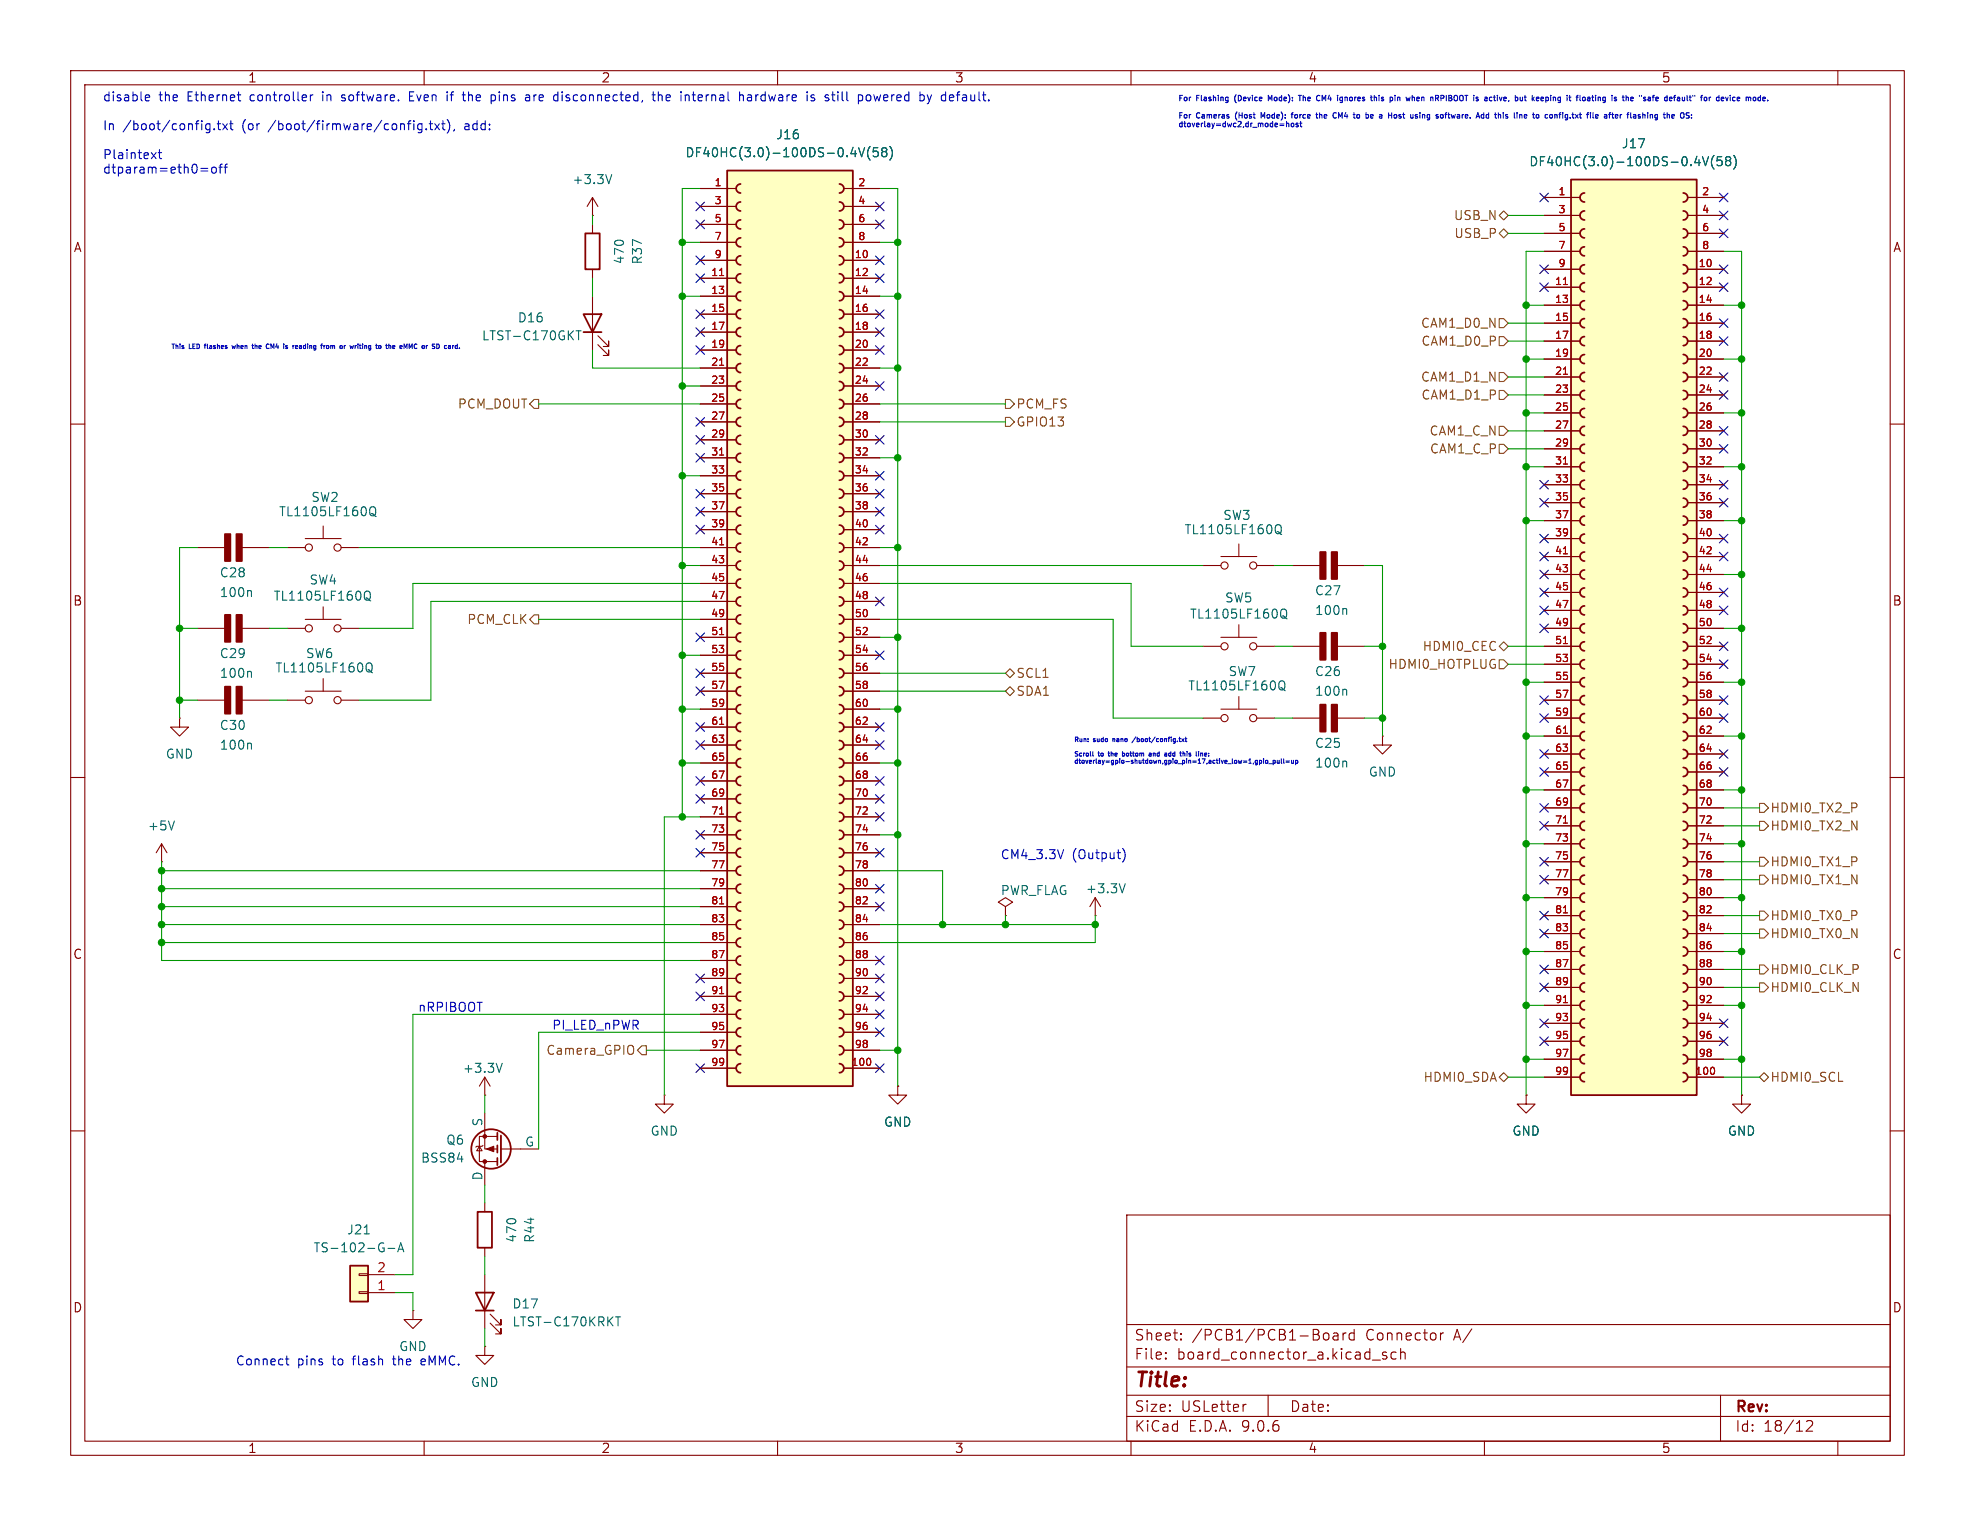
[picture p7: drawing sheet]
<svg xmlns="http://www.w3.org/2000/svg" width="279mm" height="216mm" viewBox="0 0 279 216" stroke-linecap="round" stroke-linejoin="round" font-family="sans-serif">
<defs><g id="words">
<text font-size="2.8" fill="#840000" x="160.4" y="196.8">Title:</text>
<g font-size="2.1" fill="#840000">
<text x="160.4" y="189.9">Sheet:</text>
<text x="168.6" y="189.9">/PCB1/PCB1-Board</text>
<text x="193.3" y="189.9">Connector</text>
<text x="205.9" y="189.9">A/</text>
<text x="160.4" y="192.6">File:</text>
<text x="166.5" y="192.6">board_connector_a.kicad_sch</text>
<text x="160.4" y="202.8">KiCad</text>
<text x="160.4" y="200">Size:</text>
<text x="167.1" y="200">USLetter</text>
<text x="168.1" y="202.8">E.D.A.</text>
<text x="175.7" y="202.8">9.0.6</text>
<text x="182.4" y="200">Date:</text>
<text x="245.4" y="200.2">Rev:</text>
<text x="245.4" y="202.8">Id:</text>
<text x="249.5" y="202.8">18/12</text>
</g>
<g font-size="1.8" fill="#840000">
<text x="35" y="11.9">1</text>
<text x="85" y="11.9">2</text>
<text x="135" y="11.9">3</text>
<text x="185" y="11.9">4</text>
<text x="235" y="11.9">5</text>
<text x="10.3" y="35.9">A</text>
<text x="267.7" y="35.9">A</text>
<text x="10.3" y="85.9">B</text>
<text x="267.7" y="85.9">B</text>
<text x="10.3" y="135.9">C</text>
<text x="267.7" y="135.9">C</text>
<text x="10.3" y="185.9">D</text>
<text x="267.7" y="185.9">D</text>
<text x="35" y="205.8">1</text>
<text x="85" y="205.8">2</text>
<text x="135" y="205.8">3</text>
<text x="185" y="205.8">4</text>
<text x="235" y="205.8">5</text>
</g>
<g font-size="1.8" fill="#0000c2">
<text x="14.5" y="14.6">disable</text>
<text x="22.5" y="14.6">the</text>
<text x="26.6" y="14.6">Ethernet</text>
<text x="35.6" y="14.6">controller</text>
<text x="46.1" y="14.6">in</text>
<text x="49" y="14.6">software.</text>
<text x="58.8" y="14.6">Even</text>
<text x="66.8" y="14.6">the</text>
<text x="70.9" y="14.6">pins</text>
<text x="76" y="14.6">are</text>
<text x="80.2" y="14.6">disconnected,</text>
<text x="94.4" y="14.6">the</text>
<text x="98.6" y="14.6">internal</text>
<text x="107.1" y="14.6">hardware</text>
<text x="116.8" y="14.6">is</text>
<text x="119.6" y="14.6">still</text>
<text x="124.5" y="14.6">powered</text>
<text x="133.4" y="14.6">by</text>
<text x="136.7" y="14.6">default.</text>
<text x="14.5" y="18.6">In</text>
<text x="14.5" y="22.7">Plaintext</text>
<text x="17.4" y="18.6">/boot/config.txt</text>
<text x="34.4" y="18.6">(or</text>
<text x="38.3" y="18.6">/boot/firmware/config.txt),</text>
<text x="66.2" y="18.6">add:</text>
<text x="14.5" y="24.8">dtparam=eth0=off</text>
<text x="141.5" y="121.8">CM4_3.3V</text>
<text x="151.7" y="121.8">(Output)</text>
<text x="59.1" y="143.4">nRPIBOOT</text>
<text x="78" y="145.9">PI_LED_nPWR</text>
<text x="33.3" y="193.4">Connect</text>
<text x="42.1" y="193.4">pins</text>
<text x="47.2" y="193.4">to</text>
<text x="50.2" y="193.4">flash</text>
<text x="56.1" y="193.4">the</text>
<text x="60.2" y="193.4">eMMC.</text>
</g>
<g font-size="1.8" fill="#006464">
<text x="96.9" y="22.5">DF40HC(3.0)-100DS-0.4V(58)</text>
<text x="109.7" y="19.9">J16</text>
<text x="216.3" y="23.7">DF40HC(3.0)-100DS-0.4V(58)</text>
<text x="229.3" y="21.2">J17</text>
<text x="80.9" y="26.3">+3.3V</text>
<text x="88.5" y="37.5" transform="rotate(-90 88.5 37.5)">470</text>
<text x="91" y="37.5" transform="rotate(-90 91 37.5)">R37</text>
<text x="73.2" y="45.8">D16</text>
<text x="68.1" y="48.4">LTST-C170GKT</text>
<text x="44" y="71.2">SW2</text>
<text x="39.4" y="73.3">TL1105LF160Q</text>
<text x="167.5" y="75.8">TL1105LF160Q</text>
<text x="173" y="73.8">SW3</text>
<text x="31" y="81.9">C28</text>
<text x="43.7" y="82.9">SW4</text>
<text x="31" y="84.7">100n</text>
<text x="38.6" y="85.2">TL1105LF160Q</text>
<text x="168.2" y="87.7">TL1105LF160Q</text>
<text x="173.2" y="85.4">SW5</text>
<text x="185.9" y="87.2">100n</text>
<text x="185.9" y="84.4">C27</text>
<text x="31" y="93.3">C29</text>
<text x="38.9" y="95.4">TL1105LF160Q</text>
<text x="43.2" y="93.3">SW6</text>
<text x="173.7" y="95.9">SW7</text>
<text x="185.9" y="95.9">C26</text>
<text x="31" y="96.1">100n</text>
<text x="168" y="97.9">TL1105LF160Q</text>
<text x="185.9" y="98.7">100n</text>
<text x="23.4" y="107.5">GND</text>
<text x="31" y="106.3">100n</text>
<text x="31" y="103.5">C30</text>
<text x="185.9" y="106">C25</text>
<text x="185.9" y="108.8">100n</text>
<text x="193.5" y="110.1">GND</text>
<text x="20.8" y="117.7">+5V</text>
<text x="141.5" y="126.8">PWR_FLAG</text>
<text x="153.5" y="126.6">+3.3V</text>
<text x="65.4" y="152">+3.3V</text>
<text x="68.3" y="159.5" transform="rotate(-90 68.3 159.5)">S</text>
<text x="91.9" y="160.9">GND</text>
<text x="125" y="159.6">GND</text>
<text x="213.9" y="160.9">GND</text>
<text x="244.3" y="160.9">GND</text>
<text x="59.5" y="164.7">BSS84</text>
<text x="63" y="162.2">Q6</text>
<text x="68.3" y="167.1" transform="rotate(-90 68.3 167.1)">D</text>
<text x="74.2" y="162.3">G</text>
<text x="44.3" y="177.4">TS-102-G-A</text>
<text x="49" y="174.9">J21</text>
<text x="73.3" y="175.9" transform="rotate(-90 73.3 175.9)">470</text>
<text x="75.8" y="175.9" transform="rotate(-90 75.8 175.9)">R44</text>
<text x="72.4" y="185.3">D17</text>
<text x="56.4" y="191.4">GND</text>
<text x="72.4" y="187.9">LTST-C170KRKT</text>
<text x="66.5" y="196.4">GND</text>
</g>
<g font-size="1.8" fill="#725600">
<text x="205.6" y="31.3">USB_N</text>
<text x="205.6" y="33.9">USB_P</text>
<text x="200.9" y="46.6">CAM1_D0_N</text>
<text x="201" y="49.1">CAM1_D0_P</text>
<text x="64.7" y="58">PCM_DOUT</text>
<text x="143.7" y="58">PCM_FS</text>
<text x="200.9" y="54.2">CAM1_D1_N</text>
<text x="201" y="56.7">CAM1_D1_P</text>
<text x="143.7" y="60.6">GPIO13</text>
<text x="202.1" y="61.8">CAM1_C_N</text>
<text x="202.2" y="64.4">CAM1_C_P</text>
<text x="66" y="88.5">PCM_CLK</text>
<text x="196.3" y="94.8">HDMI0_HOTPLUG</text>
<text x="201.2" y="92.3">HDMI0_CEC</text>
<text x="143.7" y="98.7">SDA1</text>
<text x="143.7" y="96.1">SCL1</text>
<text x="250.4" y="115.2">HDMI0_TX2_P</text>
<text x="250.4" y="117.7">HDMI0_TX2_N</text>
<text x="250.4" y="125.3">HDMI0_TX1_N</text>
<text x="250.4" y="122.8">HDMI0_TX1_P</text>
<text x="250.4" y="130.4">HDMI0_TX0_P</text>
<text x="250.4" y="132.9">HDMI0_TX0_N</text>
<text x="250.4" y="138">HDMI0_CLK_P</text>
<text x="250.4" y="140.6">HDMI0_CLK_N</text>
<text x="77.2" y="149.5">Camera_GPIO</text>
<text x="201.3" y="153.3">HDMI0_SDA</text>
<text x="250.4" y="153.3">HDMI0_SCL</text>
</g>
<g font-size="1.8" fill="#a90000">
<text x="53.3" y="182.6">1</text>
<text x="53.3" y="180.1">2</text>
</g>
<g font-size="1.4" fill="#a90000">
<text x="101" y="26.4">1</text>
<text x="101" y="29">3</text>
<text x="121.3" y="26.4">2</text>
<text x="121.3" y="29">4</text>
<text x="220.4" y="27.7">1</text>
<text x="240.7" y="27.7">2</text>
<text x="101" y="31.5">5</text>
<text x="101" y="34">7</text>
<text x="121.3" y="31.5">6</text>
<text x="121.3" y="34">8</text>
<text x="220.4" y="30.2">3</text>
<text x="220.4" y="32.8">5</text>
<text x="220.4" y="35.3">7</text>
<text x="240.7" y="30.2">4</text>
<text x="240.7" y="32.8">6</text>
<text x="240.7" y="35.3">8</text>
<text x="100.5" y="39.1">11</text>
<text x="100.5" y="41.7">13</text>
<text x="101" y="36.6">9</text>
<text x="120.8" y="36.6">10</text>
<text x="120.8" y="39.1">12</text>
<text x="120.8" y="41.7">14</text>
<text x="219.9" y="40.4">11</text>
<text x="220.4" y="37.8">9</text>
<text x="240.2" y="37.8">10</text>
<text x="240.2" y="40.4">12</text>
<text x="100.5" y="44.2">15</text>
<text x="100.5" y="46.7">17</text>
<text x="120.8" y="44.2">16</text>
<text x="120.8" y="46.7">18</text>
<text x="219.9" y="42.9">13</text>
<text x="219.9" y="45.5">15</text>
<text x="240.2" y="42.9">14</text>
<text x="240.2" y="45.5">16</text>
<text x="100.5" y="49.3">19</text>
<text x="100.5" y="51.8">21</text>
<text x="120.8" y="49.3">20</text>
<text x="120.8" y="51.8">22</text>
<text x="219.9" y="48">17</text>
<text x="219.9" y="50.5">19</text>
<text x="219.9" y="53.1">21</text>
<text x="240.2" y="48">18</text>
<text x="240.2" y="50.5">20</text>
<text x="240.2" y="53.1">22</text>
<text x="100.5" y="54.4">23</text>
<text x="100.5" y="56.9">25</text>
<text x="100.5" y="59.4">27</text>
<text x="120.8" y="54.4">24</text>
<text x="120.8" y="56.9">26</text>
<text x="120.8" y="59.4">28</text>
<text x="219.9" y="55.6">23</text>
<text x="219.9" y="58.2">25</text>
<text x="240.2" y="55.6">24</text>
<text x="240.2" y="58.2">26</text>
<text x="100.5" y="62">29</text>
<text x="100.5" y="64.5">31</text>
<text x="120.8" y="62">30</text>
<text x="120.8" y="64.5">32</text>
<text x="219.9" y="60.7">27</text>
<text x="219.9" y="63.2">29</text>
<text x="219.9" y="65.8">31</text>
<text x="240.2" y="60.7">28</text>
<text x="240.2" y="63.2">30</text>
<text x="240.2" y="65.8">32</text>
<text x="100.5" y="67.1">33</text>
<text x="100.5" y="69.6">35</text>
<text x="120.8" y="67.1">34</text>
<text x="120.8" y="69.6">36</text>
<text x="219.9" y="68.3">33</text>
<text x="219.9" y="70.9">35</text>
<text x="240.2" y="68.3">34</text>
<text x="240.2" y="70.9">36</text>
<text x="100.5" y="72.1">37</text>
<text x="100.5" y="74.7">39</text>
<text x="100.5" y="77.2">41</text>
<text x="120.8" y="72.1">38</text>
<text x="120.8" y="74.7">40</text>
<text x="120.8" y="77.2">42</text>
<text x="219.9" y="73.4">37</text>
<text x="219.9" y="75.9">39</text>
<text x="240.2" y="73.4">38</text>
<text x="240.2" y="75.9">40</text>
<text x="100.5" y="79.8">43</text>
<text x="100.5" y="82.3">45</text>
<text x="120.8" y="79.8">44</text>
<text x="120.8" y="82.3">46</text>
<text x="219.9" y="78.5">41</text>
<text x="219.9" y="81">43</text>
<text x="219.9" y="83.6">45</text>
<text x="240.2" y="78.5">42</text>
<text x="240.2" y="81">44</text>
<text x="240.2" y="83.6">46</text>
<text x="100.5" y="84.8">47</text>
<text x="100.5" y="87.4">49</text>
<text x="100.5" y="89.9">51</text>
<text x="120.8" y="84.8">48</text>
<text x="120.8" y="87.4">50</text>
<text x="120.8" y="89.9">52</text>
<text x="219.9" y="86.1">47</text>
<text x="219.9" y="88.6">49</text>
<text x="240.2" y="86.1">48</text>
<text x="240.2" y="88.6">50</text>
<text x="100.5" y="92.5">53</text>
<text x="100.5" y="95">55</text>
<text x="120.8" y="92.5">54</text>
<text x="120.8" y="95">56</text>
<text x="219.9" y="91.2">51</text>
<text x="219.9" y="93.7">53</text>
<text x="240.2" y="91.2">52</text>
<text x="240.2" y="93.7">54</text>
<text x="100.5" y="97.5">57</text>
<text x="100.5" y="100.1">59</text>
<text x="120.8" y="97.5">58</text>
<text x="120.8" y="100.1">60</text>
<text x="219.9" y="96.3">55</text>
<text x="219.9" y="98.8">57</text>
<text x="219.9" y="101.3">59</text>
<text x="240.2" y="96.3">56</text>
<text x="240.2" y="98.8">58</text>
<text x="240.2" y="101.3">60</text>
<text x="100.5" y="102.6">61</text>
<text x="100.5" y="105.2">63</text>
<text x="100.5" y="107.7">65</text>
<text x="120.8" y="102.6">62</text>
<text x="120.8" y="105.2">64</text>
<text x="120.8" y="107.7">66</text>
<text x="219.9" y="103.9">61</text>
<text x="219.9" y="106.4">63</text>
<text x="240.2" y="103.9">62</text>
<text x="240.2" y="106.4">64</text>
<text x="100.5" y="110.2">67</text>
<text x="100.5" y="112.8">69</text>
<text x="120.8" y="110.2">68</text>
<text x="120.8" y="112.8">70</text>
<text x="219.9" y="109">65</text>
<text x="219.9" y="111.5">67</text>
<text x="240.2" y="109">66</text>
<text x="240.2" y="111.5">68</text>
<text x="100.5" y="115.3">71</text>
<text x="100.5" y="117.9">73</text>
<text x="120.8" y="115.3">72</text>
<text x="120.8" y="117.9">74</text>
<text x="219.9" y="114">69</text>
<text x="219.9" y="116.6">71</text>
<text x="219.9" y="119.1">73</text>
<text x="240.2" y="114">70</text>
<text x="240.2" y="116.6">72</text>
<text x="240.2" y="119.1">74</text>
<text x="100.5" y="120.4">75</text>
<text x="100.5" y="122.9">77</text>
<text x="100.5" y="125.5">79</text>
<text x="120.8" y="120.4">76</text>
<text x="120.8" y="122.9">78</text>
<text x="120.8" y="125.5">80</text>
<text x="219.9" y="121.7">75</text>
<text x="219.9" y="124.2">77</text>
<text x="240.2" y="121.7">76</text>
<text x="240.2" y="124.2">78</text>
<text x="100.5" y="128">81</text>
<text x="100.5" y="130.6">83</text>
<text x="120.8" y="128">82</text>
<text x="120.8" y="130.6">84</text>
<text x="219.9" y="126.7">79</text>
<text x="219.9" y="129.3">81</text>
<text x="219.9" y="131.8">83</text>
<text x="240.2" y="126.7">80</text>
<text x="240.2" y="129.3">82</text>
<text x="240.2" y="131.8">84</text>
<text x="100.5" y="133.1">85</text>
<text x="100.5" y="135.6">87</text>
<text x="120.8" y="133.1">86</text>
<text x="120.8" y="135.6">88</text>
<text x="219.9" y="134.4">85</text>
<text x="219.9" y="136.9">87</text>
<text x="240.2" y="134.4">86</text>
<text x="240.2" y="136.9">88</text>
<text x="100.5" y="138.2">89</text>
<text x="100.5" y="140.7">91</text>
<text x="100.5" y="143.3">93</text>
<text x="120.8" y="138.2">90</text>
<text x="120.8" y="140.7">92</text>
<text x="120.8" y="143.3">94</text>
<text x="219.9" y="139.4">89</text>
<text x="219.9" y="142">91</text>
<text x="240.2" y="139.4">90</text>
<text x="240.2" y="142">92</text>
<text x="100.5" y="145.8">95</text>
<text x="100.5" y="148.3">97</text>
<text x="120.8" y="145.8">96</text>
<text x="120.8" y="148.3">98</text>
<text x="219.9" y="144.5">93</text>
<text x="219.9" y="147.1">95</text>
<text x="219.9" y="149.6">97</text>
<text x="240.2" y="144.5">94</text>
<text x="240.2" y="147.1">96</text>
<text x="240.2" y="149.6">98</text>
<text x="100.5" y="150.9">99</text>
<text x="120.3" y="150.9">100</text>
<text x="219.9" y="152.1">99</text>
<text x="239.7" y="152.1">100</text>
</g>
<g font-size="1.1" fill="#0000c2">
<text x="166.6" y="14.5">For</text>
<text x="166.6" y="17">For</text>
<text x="169.3" y="14.5">Flashing</text>
<text x="169.3" y="17">Cameras</text>
<text x="175" y="14.5">(Device</text>
<text x="175.1" y="17">(Host</text>
<text x="179" y="17">Mode):</text>
<text x="180.1" y="14.5">Mode):</text>
<text x="183.7" y="17">force</text>
<text x="184.7" y="14.5">The</text>
<text x="187.5" y="17">the</text>
<text x="187.5" y="14.5">CM4</text>
<text x="190.2" y="17">CM4</text>
<text x="190.8" y="14.5">ignores</text>
<text x="193.4" y="17">to</text>
<text x="195.4" y="17">be</text>
<text x="195.8" y="14.5">this</text>
<text x="197.6" y="17">a</text>
<text x="198.8" y="14.5">pin</text>
<text x="199.2" y="17">Host</text>
<text x="201.4" y="14.5">when</text>
<text x="202.6" y="17">using</text>
<text x="205.2" y="14.5">nRPIBOOT</text>
<text x="206.6" y="17">software.</text>
<text x="211.6" y="14.5">is</text>
<text x="212.6" y="17">Add</text>
<text x="213.4" y="14.5">active,</text>
<text x="215.5" y="17">this</text>
<text x="218" y="14.5">but</text>
<text x="218.5" y="17">line</text>
<text x="220.7" y="14.5">keeping</text>
<text x="221.5" y="17">to</text>
<text x="223.5" y="17">config.txt</text>
<text x="226" y="14.5">it</text>
<text x="227.7" y="14.5">floating</text>
<text x="229.8" y="17">file</text>
<text x="232.5" y="17">after</text>
<text x="232.9" y="14.5">is</text>
<text x="234.8" y="14.5">the</text>
<text x="236.1" y="17">flashing</text>
<text x="237.5" y="14.5">&quot;safe</text>
<text x="241.3" y="14.5">default&quot;</text>
<text x="246.8" y="14.5">for</text>
<text x="249.3" y="14.5">device</text>
<text x="166.6" y="18.2">dtoverlay=dwc2,dr_mode=host</text>
</g>
<g font-size=".9" fill="#0000c2">
<text x="24.1" y="49.6">This</text>
<text x="26.8" y="49.6">LED</text>
<text x="29.3" y="49.6">flashes</text>
<text x="33.6" y="49.6">when</text>
<text x="36.7" y="49.6">the</text>
<text x="39" y="49.6">CM4</text>
<text x="41.8" y="49.6">is</text>
<text x="43.4" y="49.6">reading</text>
<text x="47.8" y="49.6">from</text>
<text x="50.8" y="49.6">or</text>
<text x="52.6" y="49.6">writing</text>
<text x="56.5" y="49.6">to</text>
<text x="58.3" y="49.6">the</text>
<text x="60.6" y="49.6">eMMC</text>
<text x="64" y="49.6">or</text>
<text x="151.9" y="105.2">Run:</text>
<text x="151.9" y="107.2">Scroll</text>
<text x="154.8" y="105.2">sudo</text>
<text x="155.5" y="107.2">to</text>
<text x="157.2" y="107.2">the</text>
<text x="157.8" y="105.2">nano</text>
<text x="159.5" y="107.2">bottom</text>
<text x="161" y="105.2">/boot/config.txt</text>
<text x="163.6" y="107.2">and</text>
<text x="166.2" y="107.2">add</text>
<text x="168.7" y="107.2">this</text>
<text x="171.3" y="107.2">line:</text>
<text x="151.9" y="108.3">dtoverlay=gpio-shutdown,gpio_pin=17,active_low=1,gpio_pull=up</text>
</g>
</g></defs>
<g fill="none" stroke="#840000" stroke-width=".15">
<path d="M10 10h259.4v195.9h-259.4zM12 12h255.4v191.9h-255.4zM60 10v2M110 10v2M160 10v2M210 10v2M260 10v2M83.8 41.9v7.6M84.6 48.8l1.5 1.5v-.8v.8h-.8M84.6 47.5l1.5 1.5v-.7v.7h-.8M10 60h2M267.4 60h2"/>
<path d="M10 110h2M195.6 104.1v1.3h-1.3l1.3 1.3 1.2-1.3h-1.2M195.6 104.1h.1M267.4 110h2M10 160h2M159.4 171.9h108v32h-108zM267.4 160h2M159.4 197.4h108M159.4 193.4h108M159.4 187.4h108M164.9 192.1l.1 .1-.1 .1M164.9 192.1v.1v.1"/>
<path d="M164.9 191.4v.1M164.9 192.1v.2M164.9 191.4h.1l-.1 .1M167.1 189.4v.1v.1M167.1 189.4l-.1 .1 .1 .1M167.1 188.7v.1M167.1 189.4v.2M167.1 188.7h-.1l.1 .1M176.3 198.7l-.3 .1M179.4 197.4v3M187.5 188.6a.41 .41 0 0 1 .5 .3v.4a.41 .41 0 0 1-.5 .3M188.6 188.7l.2-.1 .4 .1 .1 .9"/>
<path d="M189.3 188.9l-.5 .1a.29 .29 0 0 0-.2 .3 .29 .29 0 0 0 .2 .3l.5-.1M190 188.6v1M190.4 188.6l-.3 .1-.1 .2M191.6 188.7l-.5-.1-.2 .3v.4l.1 .2 .1 .1 .5-.1M191.6 188.1v1.5M194.1 192.4h1.2M196.1 191.4l-.3-.1-.2 .2v.2l.5 .2 .1 .1-.1 .2-.1 .1-.4-.1M197.5 191.4l-.4-.1-.3 .3v.4l.1 .2 .2 .1 .4-.1M198.1 191.4a.37 .37 0 0 1 .7 .1v.8M198.1 190.8v1.5M203.8 188.6v1M204.2 188.6l-.3 .1-.1 .2"/>
<path d="M243.4 197.4v6.5M60 203.9v2M110 203.9v2M159.4 200.4h108M160 203.9v2M210 203.9v2M255.6 201.1l.2-.1 .5 .1a.41 .41 0 0 1 .1 .5l-.9 .9h.9M260 203.9v2"/>
</g>
<path d="M82.5 44.5h2.6l-1.3 2.5zM82.5 47h2.6" fill="none" stroke="#840000" stroke-width=".25"/>
<path d="M81.5 46.8h.7M81.9 46.8v1.3" fill="none" stroke="#006464" stroke-width=".15"/>
<path d="M222.2 25.4h17.8v129.5h-17.8z" fill="#ffffc2"/>
<g fill="none" stroke="#840000" stroke-width=".25">
<path d="M82.8 33h2v5.1h-2zM222.2 25.4h17.8v129.5h-17.8zM224.2 27.3a.64 .64 0 0 0-.7 .6 .64 .64 0 0 0 .7 .7M224.2 29.8a.64 .64 0 0 0-.7 .7 .64 .64 0 0 0 .7 .6M224.2 32.4a.64 .64 0 0 0-.7 .6 .64 .64 0 0 0 .7 .7M224.2 34.9a.64 .64 0 0 0-.7 .7 .64 .64 0 0 0 .7 .6M224.2 37.5a.64 .64 0 0 0-.7 .6 .64 .64 0 0 0 .7 .6M238.1 27.3a.64 .64 0 0 1 .7 .6 .64 .64 0 0 1-.7 .7M238.1 29.8a.64 .64 0 0 1 .7 .7 .64 .64 0 0 1-.7 .6M238.1 32.4a.64 .64 0 0 1 .7 .6 .64 .64 0 0 1-.7 .7M238.1 34.9a.64 .64 0 0 1 .7 .7 .64 .64 0 0 1-.7 .6M238.1 37.5a.64 .64 0 0 1 .7 .6 .64 .64 0 0 1-.7 .6"/>
<path d="M224.2 40a.64 .64 0 0 0-.7 .6 .64 .64 0 0 0 .7 .7M224.2 42.5a.64 .64 0 0 0-.7 .7 .64 .64 0 0 0 .7 .6M224.2 45.1a.64 .64 0 0 0-.7 .6 .64 .64 0 0 0 .7 .7M224.2 47.6a.64 .64 0 0 0-.7 .7 .64 .64 0 0 0 .7 .6M224.2 50.2a.64 .64 0 0 0-.7 .6 .64 .64 0 0 0 .7 .6M224.2 52.7a.64 .64 0 0 0-.7 .6 .64 .64 0 0 0 .7 .7M224.2 55.2a.64 .64 0 0 0-.7 .7 .64 .64 0 0 0 .7 .6M224.2 57.8a.64 .64 0 0 0-.7 .6 .64 .64 0 0 0 .7 .7M238.1 40a.64 .64 0 0 1 .7 .6 .64 .64 0 0 1-.7 .7M238.1 42.5a.64 .64 0 0 1 .7 .7 .64 .64 0 0 1-.7 .6M238.1 45.1a.64 .64 0 0 1 .7 .6 .64 .64 0 0 1-.7 .7M238.1 47.6a.64 .64 0 0 1 .7 .7 .64 .64 0 0 1-.7 .6"/>
<path d="M238.1 50.2a.64 .64 0 0 1 .7 .6 .64 .64 0 0 1-.7 .6M238.1 52.7a.64 .64 0 0 1 .7 .6 .64 .64 0 0 1-.7 .7M238.1 55.2a.64 .64 0 0 1 .7 .7 .64 .64 0 0 1-.7 .6M238.1 57.8a.64 .64 0 0 1 .7 .6 .64 .64 0 0 1-.7 .7M224.2 60.3a.64 .64 0 0 0-.7 .7 .64 .64 0 0 0 .7 .6M224.2 62.9a.64 .64 0 0 0-.7 .6 .64 .64 0 0 0 .7 .6M224.2 65.4a.64 .64 0 0 0-.7 .6 .64 .64 0 0 0 .7 .7M224.2 67.9a.64 .64 0 0 0-.7 .7 .64 .64 0 0 0 .7 .6M224.2 70.5a.64 .64 0 0 0-.7 .6 .64 .64 0 0 0 .7 .7M224.2 73a.64 .64 0 0 0-.7 .7 .64 .64 0 0 0 .7 .6M224.2 75.6a.64 .64 0 0 0-.7 .6 .64 .64 0 0 0 .7 .6M224.2 78.1a.64 .64 0 0 0-.7 .6 .64 .64 0 0 0 .7 .7"/>
<path d="M238.1 60.3a.64 .64 0 0 1 .7 .7 .64 .64 0 0 1-.7 .6M238.1 62.9a.64 .64 0 0 1 .7 .6 .64 .64 0 0 1-.7 .6M238.1 65.4a.64 .64 0 0 1 .7 .6 .64 .64 0 0 1-.7 .7M238.1 67.9a.64 .64 0 0 1 .7 .7 .64 .64 0 0 1-.7 .6M238.1 70.5a.64 .64 0 0 1 .7 .6 .64 .64 0 0 1-.7 .7M238.1 73a.64 .64 0 0 1 .7 .7 .64 .64 0 0 1-.7 .6M238.1 75.6a.64 .64 0 0 1 .7 .6 .64 .64 0 0 1-.7 .6M238.1 78.1a.64 .64 0 0 1 .7 .6 .64 .64 0 0 1-.7 .7M224.2 80.6a.64 .64 0 0 0-.7 .7 .64 .64 0 0 0 .7 .6M224.2 83.2a.64 .64 0 0 0-.7 .6 .64 .64 0 0 0 .7 .7M224.2 85.7a.64 .64 0 0 0-.7 .7 .64 .64 0 0 0 .7 .6M224.2 88.3a.64 .64 0 0 0-.7 .6 .64 .64 0 0 0 .7 .6"/>
<path d="M224.2 90.8a.64 .64 0 0 0-.7 .6 .64 .64 0 0 0 .7 .7M224.2 93.3a.64 .64 0 0 0-.7 .7 .64 .64 0 0 0 .7 .6M224.2 95.9a.64 .64 0 0 0-.7 .6 .64 .64 0 0 0 .7 .7M224.2 98.4a.64 .64 0 0 0-.7 .7 .64 .64 0 0 0 .7 .6M238.1 80.6a.64 .64 0 0 1 .7 .7 .64 .64 0 0 1-.7 .6M238.1 83.2a.64 .64 0 0 1 .7 .6 .64 .64 0 0 1-.7 .7M238.1 85.7a.64 .64 0 0 1 .7 .7 .64 .64 0 0 1-.7 .6M238.1 88.3a.64 .64 0 0 1 .7 .6 .64 .64 0 0 1-.7 .6M238.1 90.8a.64 .64 0 0 1 .7 .6 .64 .64 0 0 1-.7 .7M238.1 93.3a.64 .64 0 0 1 .7 .7 .64 .64 0 0 1-.7 .6M238.1 95.9a.64 .64 0 0 1 .7 .6 .64 .64 0 0 1-.7 .7M238.1 98.4a.64 .64 0 0 1 .7 .7 .64 .64 0 0 1-.7 .6"/>
<path d="M224.2 101a.64 .64 0 0 0-.7 .6 .64 .64 0 0 0 .7 .6M224.2 103.5a.64 .64 0 0 0-.7 .6 .64 .64 0 0 0 .7 .7M224.2 106a.64 .64 0 0 0-.7 .7 .64 .64 0 0 0 .7 .6M224.2 108.6a.64 .64 0 0 0-.7 .6 .64 .64 0 0 0 .7 .7M224.2 111.1a.64 .64 0 0 0-.7 .7 .64 .64 0 0 0 .7 .6M224.2 113.7a.64 .64 0 0 0-.7 .6 .64 .64 0 0 0 .7 .6M224.2 116.2a.64 .64 0 0 0-.7 .6 .64 .64 0 0 0 .7 .7M224.2 118.7a.64 .64 0 0 0-.7 .7 .64 .64 0 0 0 .7 .6M238.1 101a.64 .64 0 0 1 .7 .6 .64 .64 0 0 1-.7 .6M238.1 103.5a.64 .64 0 0 1 .7 .6 .64 .64 0 0 1-.7 .7M238.1 106a.64 .64 0 0 1 .7 .7 .64 .64 0 0 1-.7 .6M238.1 108.6a.64 .64 0 0 1 .7 .6 .64 .64 0 0 1-.7 .7"/>
<path d="M238.1 111.1a.64 .64 0 0 1 .7 .7 .64 .64 0 0 1-.7 .6M238.1 113.7a.64 .64 0 0 1 .7 .6 .64 .64 0 0 1-.7 .6M238.1 116.2a.64 .64 0 0 1 .7 .6 .64 .64 0 0 1-.7 .7M238.1 118.7a.64 .64 0 0 1 .7 .7 .64 .64 0 0 1-.7 .6M224.2 121.3a.64 .64 0 0 0-.7 .6 .64 .64 0 0 0 .7 .7M224.2 123.8a.64 .64 0 0 0-.7 .7 .64 .64 0 0 0 .7 .6M224.2 126.4a.64 .64 0 0 0-.7 .6 .64 .64 0 0 0 .7 .6M224.2 128.9a.64 .64 0 0 0-.7 .6 .64 .64 0 0 0 .7 .7M224.2 131.4a.64 .64 0 0 0-.7 .7 .64 .64 0 0 0 .7 .6M224.2 134a.64 .64 0 0 0-.7 .6 .64 .64 0 0 0 .7 .7M224.2 136.5a.64 .64 0 0 0-.7 .7 .64 .64 0 0 0 .7 .6M224.2 139.1a.64 .64 0 0 0-.7 .6 .64 .64 0 0 0 .7 .6"/>
<path d="M238.1 121.3a.64 .64 0 0 1 .7 .6 .64 .64 0 0 1-.7 .7M238.1 123.8a.64 .64 0 0 1 .7 .7 .64 .64 0 0 1-.7 .6M238.1 126.4a.64 .64 0 0 1 .7 .6 .64 .64 0 0 1-.7 .6M238.1 128.9a.64 .64 0 0 1 .7 .6 .64 .64 0 0 1-.7 .7M238.1 131.4a.64 .64 0 0 1 .7 .7 .64 .64 0 0 1-.7 .6M238.1 134a.64 .64 0 0 1 .7 .6 .64 .64 0 0 1-.7 .7M238.1 136.5a.64 .64 0 0 1 .7 .7 .64 .64 0 0 1-.7 .6M238.1 139.1a.64 .64 0 0 1 .7 .6 .64 .64 0 0 1-.7 .6M224.2 141.6a.64 .64 0 0 0-.7 .6 .64 .64 0 0 0 .7 .7M224.2 144.1a.64 .64 0 0 0-.7 .7 .64 .64 0 0 0 .7 .6M224.2 146.7a.64 .64 0 0 0-.7 .6 .64 .64 0 0 0 .7 .7M224.2 149.2a.64 .64 0 0 0-.7 .7 .64 .64 0 0 0 .7 .6"/>
<path d="M224.2 151.8a.64 .64 0 0 0-.7 .6 .64 .64 0 0 0 .7 .6M238.1 141.6a.64 .64 0 0 1 .7 .6 .64 .64 0 0 1-.7 .7M238.1 144.1a.64 .64 0 0 1 .7 .7 .64 .64 0 0 1-.7 .6M238.1 146.7a.64 .64 0 0 1 .7 .6 .64 .64 0 0 1-.7 .7M238.1 149.2a.64 .64 0 0 1 .7 .7 .64 .64 0 0 1-.7 .6M238.1 151.8a.64 .64 0 0 1 .7 .6 .64 .64 0 0 1-.7 .6M67.3 182.9h2.5l-1.2 2.5zM67.3 185.4h2.5"/>
</g>
<g fill="none" stroke="#840000" stroke-width=".15">
<path d="M83.8 31.8v1.2M83.8 38.1v1.3M218.4 27.9h5.1M218.4 30.5h5.1M218.4 33h5.1M218.4 35.6h5.1M218.4 38.1h5.1M238.8 27.9h5M238.8 30.5h5M238.8 33h5M238.8 35.6h5M238.8 38.1h5"/>
<path d="M218.4 40.6h5.1M218.4 43.2h5.1M218.4 45.7h5.1M218.4 48.3h5.1M218.4 50.8h5.1M218.4 53.3h5.1M218.4 55.9h5.1M218.4 58.4h5.1M238.8 40.6h5M238.8 43.2h5M238.8 45.7h5M238.8 48.3h5"/>
<path d="M238.8 50.8h5M238.8 53.3h5M238.8 55.9h5M238.8 58.4h5M27.9 77.5h3.9M34.2 77.5h3.9M40.6 77.5h2.6M43.2 76.2h5.1M45.7 74.4v1.8M48.3 77.5h2.5M218.4 61h5.1M218.4 63.5h5.1"/>
<path d="M218.4 66h5.1M218.4 68.6h5.1M218.4 71.1h5.1M218.4 73.7h5.1M218.4 76.2h5.1M218.4 78.7h5.1M238.8 61h5M238.8 63.5h5M238.8 66h5M238.8 68.6h5M238.8 71.1h5M238.8 73.7h5"/>
<path d="M238.8 76.2h5M238.8 78.7h5M27.9 88.9h3.9M27.9 99.1h3.9M34.2 88.9h3.9M34.2 99.1h3.9M40.6 88.9h2.6M40.6 99.1h2.6M43.2 87.6h5.1M43.2 97.8h5.1M45.7 85.9v1.7M45.7 96v1.8"/>
<path d="M48.3 88.9h2.5M48.3 99.1h2.5M170.2 91.4h2.5M172.7 90.2h5.1M175.3 88.4v1.8M177.8 91.4h2.5M218.4 81.3h5.1M218.4 83.8h5.1M218.4 86.4h5.1M218.4 88.9h5.1M218.4 91.4h5.1M218.4 94h5.1"/>
<path d="M218.4 96.5h5.1M218.4 99.1h5.1M238.8 81.3h5M238.8 83.8h5M238.8 86.4h5M238.8 88.9h5M238.8 91.4h5M238.8 94h5M238.8 96.5h5M238.8 99.1h5M22.9 119.4l-.8 1.3M22.9 119.4l.7 1.3"/>
<path d="M22.9 119.4v2.5M25.4 101.6v1.3h1.3l-1.3 1.2-1.3-1.2h1.3M25.4 101.6h.1M218.4 101.6h5.1M218.4 104.1h5.1M218.4 106.7h5.1M218.4 109.2h5.1M218.4 111.8h5.1M218.4 114.3h5.1M218.4 116.8h5.1M218.4 119.4h5.1M238.8 101.6h5"/>
<path d="M238.8 104.1h5M238.8 106.7h5M238.8 109.2h5M238.8 111.8h5M238.8 114.3h5M238.8 116.8h5M238.8 119.4h5M22.9 121.9h.1M218.4 121.9h5.1M218.4 124.5h5.1M218.4 127h5.1M218.4 129.5h5.1"/>
<path d="M218.4 132.1h5.1M218.4 134.6h5.1M218.4 137.2h5.1M218.4 139.7h5.1M238.8 121.9h5M238.8 124.5h5M238.8 127h5M238.8 129.5h5M238.8 132.1h5M238.8 134.6h5M238.8 137.2h5M238.8 139.7h5"/>
<path d="M127 153.7v1.2h1.3l-1.3 1.3-1.3-1.3h1.3M127 153.7h.1M218.4 142.2h5.1M218.4 144.8h5.1M218.4 147.3h5.1M218.4 149.9h5.1M218.4 152.4h5.1M238.8 142.2h5M238.8 144.8h5M238.8 147.3h5M238.8 149.9h5M238.8 152.4h5"/>
<path d="M68.6 180.3v7.7M69.3 187.2l1.6 1.5v-.7v.7h-.8M69.3 185.9l1.6 1.6v-.8v.8h-.8"/>
<circle cx="43.7" cy="77.5" r=".51"/>
<circle cx="47.8" cy="77.5" r=".51"/>
<circle cx="43.7" cy="99.1" r=".51"/>
<circle cx="43.7" cy="88.9" r=".51"/>
<circle cx="47.8" cy="88.9" r=".51"/>
<circle cx="47.8" cy="99.1" r=".51"/>
<circle cx="173.2" cy="91.4" r=".51"/>
<circle cx="177.3" cy="91.4" r=".51"/>
</g>
<path d="M221.2 40.3h.6M221.2 53h.6M221.2 65.7h.6M221.2 78.4h.6M221.2 91.1h.6M221.2 103.8h.6M221.2 116.5h.6M221.2 129.2h.6M221.2 141.9h.6M242.5 151.2v.6" fill="none" stroke="#a90000" stroke-width=".15"/>
<g fill="none" stroke="#006464" stroke-width=".15">
<path d="M240.8 22.2l.5 1.2 .4-1.2M242.5 22a1.46 1.46 0 0 0 0 1.9M243.6 22.2h-.6l-.1 .6 .2-.1h.4l.1 .2v.4l-.2 .1h-.3l-.2-.1M244.4 22.7l-.3-.2 .3-.3h.2l.2 .2-.2 .3M244.4 22.7l-.3 .3 .1 .3 .2 .1h.3l.1-.2v-.2l-.2-.3M244.4 22.7h.2M245.3 22a1.46 1.46 0 0 1 0 1.9M52.3 72.1a.42 .42 0 0 1 .4-.4 .42 .42 0 0 1 .4 .4v.4a.42 .42 0 0 1-.4 .5 .42 .42 0 0 1-.4-.5M52.5 72.7h.3l.4 .4M35.4 83.6l.2 .1v.7M35.4 95l.2 .2v.6M51.5 84.1a.42 .42 0 0 1 .5-.5 .42 .42 0 0 1 .4 .5v.4a.42 .42 0 0 1-.4 .4 .42 .42 0 0 1-.5-.4"/>
<path d="M51.8 84.6l.2 .1 .4 .3M51.8 94.2a.42 .42 0 0 1 .4-.4 .42 .42 0 0 1 .4 .4v.4a.42 .42 0 0 1-.4 .5 .42 .42 0 0 1-.4-.5M52 94.8h.3l.4 .4M181.2 86.6a.42 .42 0 0 1 .4-.4 .42 .42 0 0 1 .4 .4v.4a.42 .42 0 0 1-.4 .5 .42 .42 0 0 1-.4-.5M181.4 87.1l.3 .1 .4 .4M24.7 116.1l-.4 1.3M35.4 105.1l.2 .2v.7M87.1 186.3h.7M87.4 186.3v1.3"/>
</g>
<g fill="#840000" stroke="#840000" stroke-width=".25">
<path d="M31.8 75.6h.8v3.8h-.8z"/>
<path d="M33.5 75.6h.7v3.8h-.7z"/>
<path d="M31.8 87h.8v3.8h-.8z"/>
<path d="M33.5 87h.7v3.8h-.7z"/>
<path d="M31.8 97.2h.8v3.8h-.8z"/>
<path d="M33.5 97.2h.7v3.8h-.7z"/>
</g>
<path d="M102.9 24.1h17.7v129.6h-17.7z" fill="#ffffc2"/>
<g fill="none" stroke="#840000" stroke-width=".25">
<path d="M102.9 24.1h17.7v129.6h-17.7zM104.8 26a.64 .64 0 0 0-.7 .7 .64 .64 0 0 0 .7 .6M104.8 28.6a.64 .64 0 0 0-.7 .6 .64 .64 0 0 0 .7 .6M104.8 31.1a.64 .64 0 0 0-.7 .7 .64 .64 0 0 0 .7 .6M104.8 33.7a.64 .64 0 0 0-.7 .6 .64 .64 0 0 0 .7 .6M104.8 36.2a.64 .64 0 0 0-.7 .6 .64 .64 0 0 0 .7 .7M104.8 38.7a.64 .64 0 0 0-.7 .7 .64 .64 0 0 0 .7 .6M118.7 26a.64 .64 0 0 1 .7 .7 .64 .64 0 0 1-.7 .6M118.7 28.6a.64 .64 0 0 1 .7 .6 .64 .64 0 0 1-.7 .6M118.7 31.1a.64 .64 0 0 1 .7 .7 .64 .64 0 0 1-.7 .6M118.7 33.7a.64 .64 0 0 1 .7 .6 .64 .64 0 0 1-.7 .6M118.7 36.2a.64 .64 0 0 1 .7 .6 .64 .64 0 0 1-.7 .7"/>
<path d="M118.7 38.7a.64 .64 0 0 1 .7 .7 .64 .64 0 0 1-.7 .6M104.8 41.3a.64 .64 0 0 0-.7 .6 .64 .64 0 0 0 .7 .6M104.8 43.8a.64 .64 0 0 0-.7 .7 .64 .64 0 0 0 .7 .6M104.8 46.4a.64 .64 0 0 0-.7 .6 .64 .64 0 0 0 .7 .6M104.8 48.9a.64 .64 0 0 0-.7 .6 .64 .64 0 0 0 .7 .7M104.8 51.4a.64 .64 0 0 0-.7 .7 .64 .64 0 0 0 .7 .6M104.8 54a.64 .64 0 0 0-.7 .6 .64 .64 0 0 0 .7 .6M104.8 56.5a.64 .64 0 0 0-.7 .7 .64 .64 0 0 0 .7 .6M104.8 59.1a.64 .64 0 0 0-.7 .6 .64 .64 0 0 0 .7 .6M118.7 41.3a.64 .64 0 0 1 .7 .6 .64 .64 0 0 1-.7 .6M118.7 43.8a.64 .64 0 0 1 .7 .7 .64 .64 0 0 1-.7 .6M118.7 46.4a.64 .64 0 0 1 .7 .6 .64 .64 0 0 1-.7 .6"/>
<path d="M118.7 48.9a.64 .64 0 0 1 .7 .6 .64 .64 0 0 1-.7 .7M118.7 51.4a.64 .64 0 0 1 .7 .7 .64 .64 0 0 1-.7 .6M118.7 54a.64 .64 0 0 1 .7 .6 .64 .64 0 0 1-.7 .6M118.7 56.5a.64 .64 0 0 1 .7 .7 .64 .64 0 0 1-.7 .6M118.7 59.1a.64 .64 0 0 1 .7 .6 .64 .64 0 0 1-.7 .6M104.8 61.6a.64 .64 0 0 0-.7 .6 .64 .64 0 0 0 .7 .7M104.8 64.1a.64 .64 0 0 0-.7 .7 .64 .64 0 0 0 .7 .6M104.8 66.7a.64 .64 0 0 0-.7 .6 .64 .64 0 0 0 .7 .6M104.8 69.2a.64 .64 0 0 0-.7 .7 .64 .64 0 0 0 .7 .6M104.8 71.8a.64 .64 0 0 0-.7 .6 .64 .64 0 0 0 .7 .6M104.8 74.3a.64 .64 0 0 0-.7 .6 .64 .64 0 0 0 .7 .7M104.8 76.8a.64 .64 0 0 0-.7 .7 .64 .64 0 0 0 .7 .6"/>
<path d="M104.8 79.4a.64 .64 0 0 0-.7 .6 .64 .64 0 0 0 .7 .6M118.7 61.6a.64 .64 0 0 1 .7 .6 .64 .64 0 0 1-.7 .7M118.7 64.1a.64 .64 0 0 1 .7 .7 .64 .64 0 0 1-.7 .6M118.7 66.7a.64 .64 0 0 1 .7 .6 .64 .64 0 0 1-.7 .6M118.7 69.2a.64 .64 0 0 1 .7 .7 .64 .64 0 0 1-.7 .6M118.7 71.8a.64 .64 0 0 1 .7 .6 .64 .64 0 0 1-.7 .6M118.7 74.3a.64 .64 0 0 1 .7 .6 .64 .64 0 0 1-.7 .7M118.7 76.8a.64 .64 0 0 1 .7 .7 .64 .64 0 0 1-.7 .6M118.7 79.4a.64 .64 0 0 1 .7 .6 .64 .64 0 0 1-.7 .6M104.8 81.9a.64 .64 0 0 0-.7 .7 .64 .64 0 0 0 .7 .6M104.8 84.5a.64 .64 0 0 0-.7 .6 .64 .64 0 0 0 .7 .6M104.8 87a.64 .64 0 0 0-.7 .6 .64 .64 0 0 0 .7 .7"/>
<path d="M104.8 89.5a.64 .64 0 0 0-.7 .7 .64 .64 0 0 0 .7 .6M104.8 92.1a.64 .64 0 0 0-.7 .6 .64 .64 0 0 0 .7 .6M104.8 94.6a.64 .64 0 0 0-.7 .7 .64 .64 0 0 0 .7 .6M104.8 97.2a.64 .64 0 0 0-.7 .6 .64 .64 0 0 0 .7 .6M104.8 99.7a.64 .64 0 0 0-.7 .6 .64 .64 0 0 0 .7 .7M118.7 81.9a.64 .64 0 0 1 .7 .7 .64 .64 0 0 1-.7 .6M118.7 84.5a.64 .64 0 0 1 .7 .6 .64 .64 0 0 1-.7 .6M118.7 87a.64 .64 0 0 1 .7 .6 .64 .64 0 0 1-.7 .7M118.7 89.5a.64 .64 0 0 1 .7 .7 .64 .64 0 0 1-.7 .6M118.7 92.1a.64 .64 0 0 1 .7 .6 .64 .64 0 0 1-.7 .6M118.7 94.6a.64 .64 0 0 1 .7 .7 .64 .64 0 0 1-.7 .6M118.7 97.2a.64 .64 0 0 1 .7 .6 .64 .64 0 0 1-.7 .6"/>
<path d="M118.7 99.7a.64 .64 0 0 1 .7 .6 .64 .64 0 0 1-.7 .7M104.8 102.2a.64 .64 0 0 0-.7 .7 .64 .64 0 0 0 .7 .6M104.8 104.8a.64 .64 0 0 0-.7 .6 .64 .64 0 0 0 .7 .6M104.8 107.3a.64 .64 0 0 0-.7 .7 .64 .64 0 0 0 .7 .6M104.8 109.9a.64 .64 0 0 0-.7 .6 .64 .64 0 0 0 .7 .6M104.8 112.4a.64 .64 0 0 0-.7 .6 .64 .64 0 0 0 .7 .7M104.8 114.9a.64 .64 0 0 0-.7 .7 .64 .64 0 0 0 .7 .6M104.8 117.5a.64 .64 0 0 0-.7 .6 .64 .64 0 0 0 .7 .6M118.7 102.2a.64 .64 0 0 1 .7 .7 .64 .64 0 0 1-.7 .6M118.7 104.8a.64 .64 0 0 1 .7 .6 .64 .64 0 0 1-.7 .6M118.7 107.3a.64 .64 0 0 1 .7 .7 .64 .64 0 0 1-.7 .6M118.7 109.9a.64 .64 0 0 1 .7 .6 .64 .64 0 0 1-.7 .6"/>
<path d="M118.7 112.4a.64 .64 0 0 1 .7 .6 .64 .64 0 0 1-.7 .7M118.7 114.9a.64 .64 0 0 1 .7 .7 .64 .64 0 0 1-.7 .6M118.7 117.5a.64 .64 0 0 1 .7 .6 .64 .64 0 0 1-.7 .6M104.8 120a.64 .64 0 0 0-.7 .7 .64 .64 0 0 0 .7 .6M104.8 122.6a.64 .64 0 0 0-.7 .6 .64 .64 0 0 0 .7 .6M104.8 125.1a.64 .64 0 0 0-.7 .6 .64 .64 0 0 0 .7 .7M104.8 127.6a.64 .64 0 0 0-.7 .7 .64 .64 0 0 0 .7 .6M104.8 130.2a.64 .64 0 0 0-.7 .6 .64 .64 0 0 0 .7 .6M104.8 132.7a.64 .64 0 0 0-.7 .7 .64 .64 0 0 0 .7 .6M104.8 135.3a.64 .64 0 0 0-.7 .6 .64 .64 0 0 0 .7 .6M104.8 137.8a.64 .64 0 0 0-.7 .6 .64 .64 0 0 0 .7 .7M118.7 120a.64 .64 0 0 1 .7 .7 .64 .64 0 0 1-.7 .6"/>
<path d="M118.7 122.6a.64 .64 0 0 1 .7 .6 .64 .64 0 0 1-.7 .6M118.7 125.1a.64 .64 0 0 1 .7 .6 .64 .64 0 0 1-.7 .7M118.7 127.6a.64 .64 0 0 1 .7 .7 .64 .64 0 0 1-.7 .6M118.7 130.2a.64 .64 0 0 1 .7 .6 .64 .64 0 0 1-.7 .6M118.7 132.7a.64 .64 0 0 1 .7 .7 .64 .64 0 0 1-.7 .6M118.7 135.3a.64 .64 0 0 1 .7 .6 .64 .64 0 0 1-.7 .6M118.7 137.8a.64 .64 0 0 1 .7 .6 .64 .64 0 0 1-.7 .7M104.8 140.3a.64 .64 0 0 0-.7 .7 .64 .64 0 0 0 .7 .6M104.8 142.9a.64 .64 0 0 0-.7 .6 .64 .64 0 0 0 .7 .6M104.8 145.4a.64 .64 0 0 0-.7 .7 .64 .64 0 0 0 .7 .6M104.8 148a.64 .64 0 0 0-.7 .6 .64 .64 0 0 0 .7 .6M104.8 150.5a.64 .64 0 0 0-.7 .6 .64 .64 0 0 0 .7 .7"/>
<path d="M118.7 140.3a.64 .64 0 0 1 .7 .7 .64 .64 0 0 1-.7 .6M118.7 142.9a.64 .64 0 0 1 .7 .6 .64 .64 0 0 1-.7 .6M118.7 145.4a.64 .64 0 0 1 .7 .7 .64 .64 0 0 1-.7 .6M118.7 148a.64 .64 0 0 1 .7 .6 .64 .64 0 0 1-.7 .6M118.7 150.5a.64 .64 0 0 1 .7 .6 .64 .64 0 0 1-.7 .7"/>
</g>
<g fill="none" stroke="#840000" stroke-width=".15">
<path d="M99.1 26.7h5M99.1 29.2h5M99.1 31.8h5M99.1 34.3h5M99.1 36.8h5M99.1 39.4h5M119.4 26.7h5.1M119.4 29.2h5.1M119.4 31.8h5.1M119.4 34.3h5.1M119.4 36.8h5.1M119.4 39.4h5.1"/>
<path d="M99.1 41.9h5M99.1 44.5h5M99.1 47h5M99.1 49.5h5M99.1 52.1h5M99.1 54.6h5M99.1 57.2h5M99.1 59.7h5M119.4 41.9h5.1M119.4 44.5h5.1M119.4 47h5.1M119.4 49.5h5.1"/>
<path d="M119.4 52.1h5.1M119.4 54.6h5.1M119.4 57.2h5.1M119.4 59.7h5.1M99.1 62.2h5M99.1 64.8h5M99.1 67.3h5M99.1 69.9h5M99.1 72.4h5M99.1 74.9h5M99.1 77.5h5M119.4 62.2h5.1"/>
<path d="M119.4 64.8h5.1M119.4 67.3h5.1M119.4 69.9h5.1M119.4 72.4h5.1M119.4 74.9h5.1M119.4 77.5h5.1M99.1 80h5M99.1 82.6h5M99.1 85.1h5M99.1 87.6h5M99.1 90.2h5M99.1 92.7h5"/>
<path d="M99.1 95.3h5M99.1 97.8h5M119.4 80h5.1M119.4 82.6h5.1M119.4 85.1h5.1M119.4 87.6h5.1M119.4 90.2h5.1M119.4 92.7h5.1M119.4 95.3h5.1M119.4 97.8h5.1M99.1 100.3h5M99.1 102.9h5"/>
<path d="M99.1 105.4h5M99.1 108h5M99.1 110.5h5M99.1 113h5M99.1 115.6h5M99.1 118.1h5M119.4 100.3h5.1M119.4 102.9h5.1M119.4 105.4h5.1M119.4 108h5.1M119.4 110.5h5.1M119.4 113h5.1"/>
<path d="M119.4 115.6h5.1M119.4 118.1h5.1M99.1 120.7h5M99.1 123.2h5M99.1 125.7h5M99.1 128.3h5M99.1 130.8h5M99.1 133.4h5M99.1 135.9h5M99.1 138.4h5M119.4 120.7h5.1M119.4 123.2h5.1"/>
<path d="M119.4 125.7h5.1M119.4 128.3h5.1M119.4 130.8h5.1M119.4 133.4h5.1M119.4 135.9h5.1M119.4 138.4h5.1M99.1 141h5M99.1 143.5h5M99.1 146.1h5M99.1 148.6h5M99.1 151.1h5M119.4 141h5.1"/>
<path d="M119.4 143.5h5.1M119.4 146.1h5.1M119.4 148.6h5.1M119.4 151.1h5.1"/>
</g>
<path d="M101.8 39h.6M101.8 51.7h.6M101.8 64.4h.6M101.8 77.1h.6M101.8 89.8h.6M101.8 102.5h.6M101.8 115.2h.6M101.8 127.9h.6M101.8 140.6h.6M123.1 149.9v.7" fill="none" stroke="#a90000" stroke-width=".15"/>
<path d="M121.5 20.9l.4 1.3 .4-1.3M123.1 20.7a1.46 1.46 0 0 0 0 2M124.2 20.9h-.6l-.1 .6 .2-.1h.4l.1 .2v.4l-.2 .2h-.3l-.2-.2M125 21.4l-.3-.2 .3-.3h.2l.3 .2-.3 .3M125 21.4l-.3 .3 .1 .3 .2 .2 .3-.1 .2-.2v-.2l-.3-.3M125 21.4h.2M125.9 20.7a1.46 1.46 0 0 1 0 2" fill="none" stroke="#006464" stroke-width=".15"/>
<path d="M49.5 179.1h2.6v5.1h-2.6z" fill="#ffffc2"/>
<g fill="none" stroke="#840000" stroke-width=".25">
<path d="M49.5 179.1h2.6v5.1h-2.6zM67.6 171.5h2v5h-2zM70.4 160.3v1M70.4 162.1v1M70.4 163.8v1M70.9 160.7v3.8"/>
<circle cx="69.5" cy="162.6" r="2.79"/>
</g>
<g fill="none" stroke="#840000" stroke-width=".15">
<path d="M83.8 30.5h.1M83.8 27.9l-.7 1.3M83.8 27.9l.8 1.3M83.8 27.9v2.6M99.1 26.7h5M99.1 29.2h5M99.1 31.8h5M99.1 34.3h5M99.1 36.8h5M99.1 39.4h5M119.4 26.7h5.1M119.4 29.2h5.1"/>
<path d="M119.4 31.8h5.1M119.4 34.3h5.1M119.4 36.8h5.1M119.4 39.4h5.1M218.4 27.9h5.1M218.4 30.5h5.1M218.4 33h5.1M218.4 35.6h5.1M218.4 38.1h5.1M238.8 27.9h5M238.8 30.5h5M238.8 33h5"/>
<path d="M238.8 35.6h5M238.8 38.1h5M99.1 41.9h5M99.1 44.5h5M99.1 47h5M99.1 49.5h5M99.1 52.1h5M99.1 54.6h5M99.1 57.2h5M99.1 59.7h5M119.4 41.9h5.1M119.4 44.5h5.1"/>
<path d="M119.4 47h5.1M119.4 49.5h5.1M119.4 52.1h5.1M119.4 54.6h5.1M119.4 57.2h5.1M119.4 59.7h5.1M218.4 40.6h5.1M218.4 43.2h5.1M218.4 45.7h5.1M218.4 48.3h5.1M218.4 50.8h5.1M218.4 53.3h5.1"/>
<path d="M218.4 55.9h5.1M218.4 58.4h5.1M238.8 40.6h5M238.8 43.2h5M238.8 45.7h5M238.8 48.3h5M238.8 50.8h5M238.8 53.3h5M238.8 55.9h5M238.8 58.4h5M99.1 62.2h5M99.1 64.8h5"/>
<path d="M99.1 67.3h5M99.1 69.9h5M99.1 72.4h5M99.1 74.9h5M99.1 77.5h5M119.4 62.2h5.1M119.4 64.8h5.1M119.4 67.3h5.1M119.4 69.9h5.1M119.4 72.4h5.1M119.4 74.9h5.1M119.4 77.5h5.1"/>
<path d="M172.7 78.7h5.1M175.3 77v1.7M218.4 78.7h5.1M218.4 61h5.1M218.4 63.5h5.1M218.4 66h5.1M218.4 68.6h5.1M218.4 71.1h5.1M218.4 73.7h5.1M218.4 76.2h5.1M238.8 78.7h5M238.8 61h5"/>
<path d="M238.8 63.5h5M238.8 66h5M238.8 68.6h5M238.8 71.1h5M238.8 73.7h5M238.8 76.2h5M99.1 80h5M99.1 82.6h5M99.1 85.1h5M99.1 87.6h5M99.1 90.2h5M99.1 92.7h5"/>
<path d="M99.1 95.3h5M99.1 97.8h5M119.4 80h5.1M119.4 82.6h5.1M119.4 85.1h5.1M119.4 87.6h5.1M119.4 90.2h5.1M119.4 92.7h5.1M119.4 95.3h5.1M119.4 97.8h5.1M170.2 80h2.5M175.3 98.6v1.7"/>
<path d="M177.8 80h2.5M182.9 80h3.9M182.9 91.4h3.9M189.2 80h3.8M189.2 91.4h3.8M218.4 91.4h5.1M218.4 81.3h5.1M218.4 83.8h5.1M218.4 86.4h5.1M218.4 88.9h5.1M218.4 94h5.1M218.4 96.5h5.1"/>
<path d="M218.4 99.1h5.1M238.8 91.4h5M238.8 81.3h5M238.8 83.8h5M238.8 86.4h5M238.8 88.9h5M238.8 94h5M238.8 96.5h5M238.8 99.1h5M99.1 100.3h5M99.1 102.9h5M99.1 105.4h5"/>
<path d="M99.1 108h5M99.1 110.5h5M99.1 113h5M99.1 115.6h5M99.1 118.1h5M119.4 100.3h5.1M119.4 102.9h5.1M119.4 105.4h5.1M119.4 108h5.1M119.4 110.5h5.1M119.4 113h5.1M119.4 115.6h5.1"/>
<path d="M119.4 118.1h5.1M170.2 101.6h2.5M172.7 100.3h5.1M177.8 101.6h2.5M182.9 101.6h3.9M189.2 101.6h3.8M218.4 101.6h5.1M218.4 104.1h5.1M218.4 106.7h5.1M218.4 109.2h5.1M218.4 111.8h5.1M218.4 114.3h5.1"/>
<path d="M218.4 116.8h5.1M218.4 119.4h5.1M238.8 101.6h5M238.8 104.1h5M238.8 106.7h5M238.8 109.2h5M238.8 111.8h5M238.8 114.3h5M238.8 116.8h5M238.8 119.4h5M99.1 120.7h5M99.1 123.2h5"/>
<path d="M99.1 125.7h5M99.1 128.3h5M99.1 130.8h5M99.1 133.4h5M99.1 135.9h5M99.1 138.4h5M119.4 120.7h5.1M119.4 123.2h5.1M119.4 125.7h5.1M119.4 128.3h5.1M119.4 130.8h5.1M119.4 133.4h5.1"/>
<path d="M119.4 135.9h5.1M119.4 138.4h5.1M142.2 128.3l1.1-.7-1.1-.6-1 .6 1 .7v1.2M142.2 129.5h.1M154.9 129.5h.1M154.9 127l-.7 1.3M154.9 127l.8 1.3M154.9 127v2.5M218.4 121.9h5.1M218.4 124.5h5.1M218.4 127h5.1M218.4 129.5h5.1"/>
<path d="M218.4 132.1h5.1M218.4 134.6h5.1M218.4 137.2h5.1M218.4 139.7h5.1M238.8 121.9h5M238.8 124.5h5M238.8 127h5M238.8 129.5h5M238.8 132.1h5M238.8 134.6h5M238.8 137.2h5M238.8 139.7h5"/>
<path d="M68.6 157.5v5.1h1.8M68.6 154.9h.1M68.6 152.4v2.5M68.6 152.4l-.8 1.3M68.6 152.4l.7 1.3M94 154.9v1.3h1.2l-1.2 1.3-1.3-1.3h1.3M94 154.9h.1M99.1 141h5M99.1 143.5h5M99.1 146.1h5M99.1 148.6h5M99.1 151.1h5"/>
<path d="M119.4 141h5.1M119.4 143.5h5.1M119.4 146.1h5.1M119.4 148.6h5.1M119.4 151.1h5.1M127 153.7h.1M215.9 154.9v1.3h1.3l-1.3 1.3-1.3-1.3h1.3M215.9 154.9h.1M218.4 142.2h5.1M218.4 144.8h5.1M218.4 147.3h5.1M218.4 149.9h5.1"/>
<path d="M218.4 152.4h5.1M238.8 142.2h5M238.8 144.8h5M238.8 147.3h5M238.8 149.9h5M238.8 152.4h5M246.4 154.9v1.3h1.2l-1.2 1.3-1.3-1.3h1.3M246.4 154.9h.1M67.8 162.2l.4 .6h-.8zM68.3 162.1l-.1 .1h-.8l-.1 .1M68.6 164.3v3.3M68.6 170.2v1.3"/>
<path d="M68.6 176.5v1.3M70.4 160.8h-2.6v3.5h2.6M70.9 162.6h5.3M50.8 182.8h1.3v.2h-1.3zM50.8 180.2h1.3v.3h-1.3zM52.1 182.9h3.8M52.1 180.3h3.8M58.4 185.4v1.3h1.3l-1.3 1.3-1.3-1.3h1.3M58.4 185.4h.1M68.6 190.5v1.3h1.2l-1.2 1.2-1.3-1.2h1.3M68.6 190.5h.1"/>
<circle cx="173.2" cy="80" r=".51"/>
<circle cx="177.3" cy="80" r=".51"/>
<circle cx="173.2" cy="101.6" r=".51"/>
<circle cx="177.3" cy="101.6" r=".51"/>
</g>
<g fill="none" stroke="#006464" stroke-width=".15">
<path d="M86.5 24.7l-.4 1.3M121.5 20.9l.4 1.3 .4-1.3M123.1 20.7a1.46 1.46 0 0 0 0 2M124.2 20.9h-.6l-.1 .6 .2-.1h.4l.1 .2v.4l-.2 .2h-.3l-.2-.2M125 21.4l-.3 .3 .1 .3 .2 .2 .3-.1 .2-.2v-.2l-.3-.3M125 21.4l-.3-.2 .3-.3h.2l.3 .2-.3 .3M125 21.4h.2M125.9 20.7a1.46 1.46 0 0 1 0 2M240.8 22.2l.5 1.2 .4-1.2M242.5 22a1.46 1.46 0 0 0 0 1.9M243.6 22.2h-.6l-.1 .6 .2-.1h.4l.1 .2v.4l-.2 .1h-.3l-.2-.1M244.4 22.7l-.3-.2 .3-.3h.2l.2 .2-.2 .3"/>
<path d="M244.4 22.7l-.3 .3 .1 .3 .2 .1h.3l.1-.2v-.2l-.2-.3M244.4 22.7h.2M245.3 22a1.46 1.46 0 0 1 0 1.9M180.4 74.7a.42 .42 0 0 1 .4-.5 .42 .42 0 0 1 .5 .5v.4a.42 .42 0 0 1-.5 .4 .42 .42 0 0 1-.4-.4M180.7 75.2l.2 .1 .4 .3M180.9 96.8a.42 .42 0 0 1 .4-.5 .42 .42 0 0 1 .5 .5v.4a.42 .42 0 0 1-.5 .4 .42 .42 0 0 1-.4-.4M181.2 97.3l.2 .1 .4 .3M190.3 97.5l.2 .2v.7M190.3 86.1l.2 .2v.6M190.3 107.7l.2 .2v.6M159.2 125l-.4 1.3M71 150.4l-.4 1.3"/>
<path d="M51.5 174.6h.8M54.9 176.6h.9M56.3 177.1l.4-1.3 .4 1.3M56.4 176.7h.6"/>
</g>
<g fill="#840000" stroke="#840000" stroke-width=".15">
<path d="M68.8 162.6l1-.4v.7z"/>
<circle cx="68.6" cy="164.3" r=".25"/>
<circle cx="68.6" cy="160.8" r=".25"/>
</g>
<g fill="#840000" stroke="#840000" stroke-width=".25">
<path d="M186.8 89.5h.7v3.8h-.7z"/>
<path d="M188.4 89.5h.8v3.8h-.8z"/>
<path d="M186.8 78.1h.7v3.8h-.7z"/>
<path d="M188.4 78.1h.8v3.8h-.8z"/>
<path d="M186.8 99.7h.7v3.8h-.7z"/>
<path d="M188.4 99.7h.8v3.8h-.8z"/>
</g>
<g fill="none" stroke="#725600" stroke-width=".15">
<path d="M212.1 30.5l.6-.7 .7 .7-.7 .6zM212.1 33l.6-.6 .7 .6-.7 .7zM75.6 56.5h.6v1.3h-.6l-.7-.6zM142.2 56.5h.7l.6 .7-.6 .6h-.7zM142.2 59.1h.7l.6 .6-.6 .6h-.7zM212.1 52.7h.6l.7 .6-.7 .7h-.6zM212.1 55.2h.6l.7 .7-.7 .6h-.6zM212.1 45.1h.6l.7 .6-.7 .7h-.6zM212.1 47.6h.6l.7 .7-.7 .6h-.6zM212.1 62.9h.6l.7 .6-.7 .6h-.6zM212.1 60.3h.6l.7 .7-.7 .6h-.6zM75.6 87h.6v1.3h-.6l-.7-.7z"/>
<path d="M142.2 97.8l.7-.6 .6 .6-.6 .6zM142.9 94.6l.6 .7-.6 .6-.7-.6zM212.1 91.4l.6-.6 .7 .6-.7 .7zM212.1 93.3h.6l.7 .7-.7 .6h-.6zM248.9 113.7h.7l.6 .6-.6 .6h-.7zM248.9 116.2h.7l.6 .6-.6 .7h-.7zM248.9 128.9h.7l.6 .6-.6 .7h-.7zM248.9 136.5h.7l.6 .7-.6 .6h-.7zM248.9 139.1h.7l.6 .6-.6 .6h-.7zM248.9 123.8h.7l.6 .7-.6 .6h-.7zM248.9 121.3h.7l.6 .6-.6 .7h-.7zM248.9 131.4h.7l.6 .7-.6 .6h-.7z"/>
<path d="M89.3 147.9l.2 .1a.81 .81 0 0 1-.2 1.2M90.8 148h.6v1.2h-.6l-.6-.6zM212.1 152.4l.6-.6 .7 .6-.7 .6zM248.9 152.4l.7-.6 .6 .6-.6 .6z"/>
</g>
<g fill="none" stroke="#009600" stroke-width=".15">
<path d="M83.8 30.5v1.3M83.8 39.4v2.5M96.5 34.3h2.6M99.1 26.7h-2.6v88.9M124.5 26.7h2.5v127M124.5 34.3h2.5M213.4 30.5h5M213.4 33h5M218.4 35.6h-2.5v119.3M243.8 35.6h2.6v119.3M76.2 57.2h22.9M83.8 49.5v2.6h15.3"/>
<path d="M96.5 54.6h2.6M96.5 41.9h2.6M124.5 57.2h17.7M124.5 52.1h2.5M124.5 41.9h2.5M124.5 59.7h17.7M213.4 53.3h5M213.4 48.3h5M213.4 55.9h5M213.4 45.7h5M215.9 58.4h2.5M215.9 50.8h2.5"/>
<path d="M215.9 43.2h2.5M243.8 58.4h2.6M243.8 50.8h2.6M243.8 43.2h2.6M27.9 77.5h-2.5v24.1M38.1 77.5h2.5M50.8 77.5h48.3M96.5 67.3h2.6M124.5 77.5h2.5M124.5 64.8h2.5M213.4 63.5h5M213.4 61h5"/>
<path d="M215.9 73.7h2.5M215.9 66h2.5M243.8 73.7h2.6M243.8 66h2.6M25.4 88.9h2.5M25.4 99.1h2.5M38.1 88.9h2.5M38.1 99.1h2.5M76.2 87.6h22.9M96.5 80h2.6M96.5 92.7h2.6M99.1 82.6h-40.7v6.3h-7.6"/>
<path d="M99.1 85.1h-38.1v14h-10.2M124.5 82.6h35.5v8.8h10.2M124.5 97.8h17.7M124.5 87.6h33v14h12.7M124.5 80h45.7M124.5 95.3h17.7M124.5 90.2h2.5M180.3 91.4h2.6M180.3 80h2.6M193 91.4h2.6M193 80h2.6v24.1M213.4 91.4h5"/>
<path d="M213.4 94h5M215.9 96.5h2.5M243.8 81.3h2.6M243.8 88.9h2.6M243.8 96.5h2.6M96.5 108h2.6M96.5 100.3h2.6M99.1 115.6h-5.1v39.3M124.5 108h2.5M124.5 118.1h2.5M124.5 100.3h2.5M180.3 101.6h2.6"/>
<path d="M193 101.6h2.6M215.9 104.1h2.5M215.9 119.4h2.5M215.9 111.8h2.5M243.8 116.8h5.1M243.8 104.1h2.6M243.8 119.4h2.6M243.8 111.8h2.6M243.8 114.3h5.1M22.9 130.8h76.2M22.9 133.4h76.2M22.9 123.2h76.2"/>
<path d="M22.9 121.9v14h76.2M22.9 125.7h76.2M22.9 128.3h76.2M124.5 130.8h30.4M124.5 123.2h8.8v7.6M142.2 129.5v1.3M154.9 129.5v3.9h-30.4M215.9 134.6h2.5M215.9 127h2.5M243.8 134.6h2.6M243.8 121.9h5.1M243.8 124.5h5.1"/>
<path d="M243.8 127h2.6M243.8 132.1h5.1M243.8 129.5h5.1M243.8 137.2h5.1M243.8 139.7h5.1M68.6 154.9v2.6M91.4 148.6h7.7M99.1 143.5h-40.7v36.8h-2.5M99.1 146.1h-22.9v16.5M124.5 148.6h2.5M213.4 152.4h5M215.9 149.9h2.5"/>
<path d="M215.9 142.2h2.5M243.8 149.9h2.6M243.8 142.2h2.6M243.8 152.4h5.1M68.6 167.6v2.6M68.6 177.8v2.5M55.9 182.9h2.5v2.5M68.6 188v2.5"/>
</g>
<g fill="none" stroke="#000084" stroke-width=".15">
<path d="M98.5 36.2l1.2 1.2M98.5 38.8l1.2 1.2M98.5 31.1l1.2 1.3M98.5 28.6l1.2 1.2M99.7 36.2l-1.2 1.2M99.7 38.8l-1.2 1.2M99.7 31.1l-1.2 1.3M99.7 28.6l-1.2 1.2M123.9 28.6l1.2 1.2M123.9 38.8l1.2 1.2M123.9 36.2l1.2 1.2M123.9 31.1l1.2 1.3"/>
<path d="M125.1 28.6l-1.2 1.2M125.1 38.8l-1.2 1.2M125.1 36.2l-1.2 1.2M125.1 31.1l-1.2 1.3M217.8 37.5l1.2 1.2M217.8 27.3l1.2 1.2M219 37.5l-1.2 1.2M219 27.3l-1.2 1.2M243.2 32.4l1.2 1.2M243.2 37.5l1.2 1.2M243.2 29.9l1.2 1.2M243.2 27.3l1.2 1.2"/>
<path d="M244.4 32.4l-1.2 1.2M244.4 37.5l-1.2 1.2M244.4 29.9l-1.2 1.2M244.4 27.3l-1.2 1.2M98.5 59.1l1.2 1.2M98.5 46.4l1.2 1.2M98.5 48.9l1.2 1.2M98.5 43.8l1.2 1.3M99.7 59.1l-1.2 1.2M99.7 46.4l-1.2 1.2M99.7 48.9l-1.2 1.2M99.7 43.8l-1.2 1.3"/>
<path d="M123.9 54l1.2 1.2M123.9 43.8l1.2 1.3M123.9 48.9l1.2 1.2M123.9 46.4l1.2 1.2M125.1 54l-1.2 1.2M125.1 48.9l-1.2 1.2M125.1 46.4l-1.2 1.2M125.1 43.8l-1.2 1.3M217.8 40l1.2 1.2M219 40l-1.2 1.2M243.2 40l1.2 1.2M243.2 52.7l1.2 1.2"/>
<path d="M243.2 55.3l1.2 1.2M243.2 45.1l1.2 1.2M243.2 47.7l1.2 1.2M244.4 40l-1.2 1.2M244.4 52.7l-1.2 1.2M244.4 55.3l-1.2 1.2M244.4 45.1l-1.2 1.2M244.4 47.7l-1.2 1.2M98.5 74.3l1.2 1.2M98.5 71.8l1.2 1.2M98.5 69.2l1.2 1.3M98.5 64.2l1.2 1.2"/>
<path d="M98.5 61.6l1.2 1.2M99.7 74.3l-1.2 1.2M99.7 71.8l-1.2 1.2M99.7 69.2l-1.2 1.3M99.7 64.2l-1.2 1.2M99.7 61.6l-1.2 1.2M123.9 71.8l1.2 1.2M123.9 74.3l1.2 1.2M123.9 66.7l1.2 1.2M123.9 69.2l1.2 1.3M123.9 61.6l1.2 1.2M125.1 71.8l-1.2 1.2"/>
<path d="M125.1 74.3l-1.2 1.2M125.1 66.7l-1.2 1.2M125.1 69.2l-1.2 1.3M125.1 61.6l-1.2 1.2M217.8 78.1l1.2 1.2M217.8 75.6l1.2 1.2M217.8 68l1.2 1.2M217.8 70.5l1.2 1.2M219 78.1l-1.2 1.2M219 75.6l-1.2 1.2M219 68l-1.2 1.2M219 70.5l-1.2 1.2"/>
<path d="M243.2 70.5l1.2 1.2M243.2 75.6l1.2 1.2M243.2 78.1l1.2 1.2M243.2 68l1.2 1.2M243.2 60.4l1.2 1.2M243.2 62.9l1.2 1.2M244.4 62.9l-1.2 1.2M244.4 75.6l-1.2 1.2M244.4 70.5l-1.2 1.2M244.4 78.1l-1.2 1.2M244.4 68l-1.2 1.2M244.4 60.4l-1.2 1.2"/>
<path d="M98.5 94.6l1.2 1.3M98.5 89.6l1.2 1.2M98.5 97.2l1.2 1.2M99.7 97.2l-1.2 1.2M99.7 94.6l-1.2 1.3M99.7 89.6l-1.2 1.2M123.9 92.1l1.2 1.2M123.9 84.5l1.2 1.2M125.1 92.1l-1.2 1.2M125.1 84.5l-1.2 1.2M217.8 98.5l1.2 1.2M217.8 88.3l1.2 1.2"/>
<path d="M217.8 85.8l1.2 1.2M217.8 83.2l1.2 1.2M217.8 80.7l1.2 1.2M219 98.5l-1.2 1.2M219 88.3l-1.2 1.2M219 85.8l-1.2 1.2M219 83.2l-1.2 1.2M219 80.7l-1.2 1.2M243.2 85.8l1.2 1.2M243.2 98.5l1.2 1.2M243.2 83.2l1.2 1.2M243.2 93.4l1.2 1.2"/>
<path d="M243.2 90.8l1.2 1.2M244.4 85.8l-1.2 1.2M244.4 90.8l-1.2 1.2M244.4 98.5l-1.2 1.2M244.4 83.2l-1.2 1.2M244.4 93.4l-1.2 1.2M98.5 112.4l1.2 1.2M98.5 102.3l1.2 1.2M98.5 104.8l1.2 1.2M98.5 109.9l1.2 1.2M98.5 117.5l1.2 1.2M99.7 117.5l-1.2 1.2"/>
<path d="M99.7 109.9l-1.2 1.2M99.7 112.4l-1.2 1.2M99.7 102.3l-1.2 1.2M99.7 104.8l-1.2 1.2M123.9 115l1.2 1.2M123.9 104.8l1.2 1.2M123.9 112.4l1.2 1.2M123.9 102.3l1.2 1.2M123.9 109.9l1.2 1.2M125.1 112.4l-1.2 1.2M125.1 115l-1.2 1.2M125.1 104.8l-1.2 1.2"/>
<path d="M125.1 102.3l-1.2 1.2M125.1 109.9l-1.2 1.2M217.8 101l1.2 1.2M217.8 106.1l1.2 1.2M217.8 108.6l1.2 1.2M217.8 116.2l1.2 1.2M217.8 113.7l1.2 1.2M219 101l-1.2 1.2M219 106.1l-1.2 1.2M219 108.6l-1.2 1.2M219 116.2l-1.2 1.2M219 113.7l-1.2 1.2"/>
<path d="M243.2 108.6l1.2 1.2M243.2 101l1.2 1.2M243.2 106.1l1.2 1.2M244.4 108.6l-1.2 1.2M244.4 101l-1.2 1.2M244.4 106.1l-1.2 1.2M98.5 137.8l1.2 1.2M98.5 120l1.2 1.3M99.7 137.8l-1.2 1.2M99.7 120l-1.2 1.3M123.9 125.1l1.2 1.2M123.9 137.8l1.2 1.2"/>
<path d="M123.9 135.3l1.2 1.2M123.9 127.7l1.2 1.2M123.9 120l1.2 1.3M125.1 125.1l-1.2 1.2M125.1 137.8l-1.2 1.2M125.1 135.3l-1.2 1.2M125.1 127.7l-1.2 1.2M125.1 120l-1.2 1.3M217.8 131.5l1.2 1.2M217.8 121.3l1.2 1.2M217.8 123.9l1.2 1.2M217.8 128.9l1.2 1.2"/>
<path d="M217.8 139.1l1.2 1.2M217.8 136.6l1.2 1.2M219 131.5l-1.2 1.2M219 121.3l-1.2 1.2M219 123.9l-1.2 1.2M219 128.9l-1.2 1.2M219 139.1l-1.2 1.2M219 136.6l-1.2 1.2M98.5 150.5l1.2 1.2M98.5 140.4l1.2 1.2M99.7 150.5l-1.2 1.2M99.7 140.4l-1.2 1.2"/>
<path d="M123.9 140.4l1.2 1.2M123.9 142.9l1.2 1.2M123.9 150.5l1.2 1.2M123.9 145.4l1.2 1.3M125.1 140.4l-1.2 1.2M125.1 142.9l-1.2 1.2M125.1 150.5l-1.2 1.2M125.1 145.4l-1.2 1.3M217.8 146.7l1.2 1.2M217.8 144.2l1.2 1.2M219 146.7l-1.2 1.2M219 144.2l-1.2 1.2"/>
<path d="M243.2 146.7l1.2 1.2M243.2 144.2l1.2 1.2M244.4 146.7l-1.2 1.2M244.4 144.2l-1.2 1.2"/>
</g>
<g fill="none" stroke="#0000c2" stroke-width=".15">
<path d="M20.6 14.2h.5M20.6 13.5l.4-.1 .1 .1 .1 .2-.6 .1M29.3 17.5l.4 .1M29.7 17.5v1l-.2 .3M29.7 18.3l-.4 .1M30.3 18.2v.2M30.7 17.5h.5M30.9 17.1v1.1l.1 .1 .2 .1M31.5 17.5l.7 .9M32.2 17.5l-.7 .9M32.5 17.5h.5M32.7 17.1v1.1v.1l.3 .1"/>
<path d="M33.6 13.4h.5M33.8 14.2l.3 .1M43.9 13.4v.9M44.3 13.4l-.3 .1-.1 .2M48.3 14.2l.1 .1M48.5 13.4l-.2 .2 .2 .2M57.9 13.6h.5M58.5 13h-.6v1.3h.6M59.7 17.6l-.4-.1-.2 .3v.3l.1 .2h.5M59.7 17.5v1l-.2 .3-.4-.1M60.3 18.2v.2M60.7 17.5h.5"/>
<path d="M60.9 17.1v1.1l.1 .1 .2 .1M61.5 17.5l.7 .9M62.2 17.5l-.7 .9M62.5 17.5h.5M62.7 17.1v1.1v.1l.3 .1M63.3 13v.1M63.3 16.9a1.46 1.46 0 0 1 0 1.9M63.7 13.4h.5M64.2 13l-.3 .1v.1v1.1M64.3 18.3l-.1 .2M65.4 13.4h.5M65.6 13v1.1v.1l.3 .1"/>
<path d="M69.6 13.4l.4 .1 .1 .2-.1 .4-.4 .2M74.5 13.4h.3l.1 .2v.7M74.9 14.2l-.4 .1M74.9 13.7l-.4 .1M79.5 13v.1M79.5 13.4v.9M92.2 13.4h.5M92.4 13v1.1l.1 .1 .2 .1M93.1 13.5l.2-.1 .3 .1 .1 .8M93.1 13v1.3M97.4 13.5l.1 .8M97.9 13.4h.5"/>
<path d="M104.8 13.4l.3 .1 .1 .1v.7M105.8 13.5h.5v.8M106.3 13.7l-.4 .1a.25 .25 0 0 0-.2 .2 .25 .25 0 0 0 .2 .3l.4-.1M114.9 13.8l.3 .1 .1 .2-.2 .2h-.3M114.9 13.4l.3 .1M122.6 13.5l.4-.1 .2 .3-.1 .4-.1 .2-.4-.1M123.6 13.4l.3 .9 .2-.6M173.5 13.7l.2 .1M173.7 13.7v.7l-.1 .1M173.7 14.2l-.2 .1M174.7 13.7v.5M174.8 16.2v.5"/>
<path d="M178.9 15.9l-.2 .6-.3-.6v.8M179.9 13.5l-.2 .5-.3-.5v.8M181.1 17.8h.5M182 17.2v.7M182.3 17.5v.4M182.7 16.2h.2M182.7 17.5l.1-.1 .2 .1v.4h-.3zM182.9 15.9l-.1 .2v.6M183.4 16.2l-.2 .1v.3l.2 .1M183.6 17.5l-.1-.1-.2 .1 .1 .1 .2 .1v.2h-.3M183.7 13.5h.4M183.9 17.4h.3"/>
<path d="M183.9 13.5v.8M184 17.2v.6l.2 .1M184.4 13.5v.8M184.4 13.8h.1M186.1 16.2h.3M186.4 16.7h.1M186.7 16.3l.3-.1v.5M186.7 15.9v.8M187.3 14l-.3-.5v.8M189.9 15.9l-.3 .6-.2-.6v.8M190.3 13.7v.6M190.5 13.7l-.2 .1"/>
<path d="M194.5 13.7l.2 .2v.4M195.1 13.5v.1M195.1 13.7v.6M195.4 14.2l.1 .1M195.5 13.7l-.1 .2 .1 .1M197.3 16.2l-.1 .1v.3l.1 .1M197.7 13.8h.3v.5M198.4 16.2h.3M198.5 15.9v.7l.2 .1M200.5 14.2h.3M200.5 13.8l.2-.1 .1 .2-.4 .1M202.2 16.2h-.2l-.1 .1 .1 .4h.2"/>
<path d="M202.2 16.2v.6l-.1 .2-.2-.1M204.6 13.5v.8M205.9 16.2l-.2 .5-.1-.4-.2 .4M206.2 16.2h.1M206.2 16.4l-.1 .1 .1 .2M210.8 13.7l.3 .1M211.1 14.2l-.3 .1M211.4 16.2h.3M211.5 15.9v.7l.2 .1M212 15.9v.8M212.3 16.2l-.3 .1M213.1 13.9l-.1-.2-.3 .2 .1 .3h.3"/>
<path d="M213.1 13.9l-.4 .1M215 16.2v.5M215.2 16.2l-.2 .1M216.8 14l.3 .3M217.1 13.7l-.3 .3M217.3 14l.4-.1v-.1l-.2-.1-.2 .2 .1 .3h.3M217.5 16.2l.2 .1v.3l-.2 .1M219.8 13.7l.3 .2v.4M220.4 14.5h.1M220.5 13.8l-.1 .1 .1 .3M220.5 16.2h.3M220.8 15.9l-.2 .2v.6"/>
<path d="M221.1 15.9v.1M221.1 16.2v.5M222.9 16.2l.4 .5M223.3 16.2l-.4 .5M224.7 13.7l.2 .2v.4M224.9 14.2l-.2 .1M224.9 13.9l-.2 .1M225.2 13.7h.3M225.3 13.5v.6l.2 .2M226.8 14.2h.3M226.8 13.8h.3M227.1 13.7v.7l-.3 .1"/>
<path d="M228 16.2h.3M228.1 15.9v.7l.2 .1M228.5 16.5l.4-.1-.1-.2h-.2l-.1 .1 .1 .4h.2M229.2 16.2v.5M229.4 16.2l-.2 .1M231.9 13.5v.1M232 16.2h-.1l-.2 .1 .1 .1 .2 .1v.2h-.3M232.2 13.5v.1M232.5 14.2l.2 .1M232.7 13.7l-.2 .2 .2 .1M234.5 13.7l-.2 .2v.3l.2 .1M234.6 13.9l-.3 .1"/>
<path d="M235.3 16.2h.3M235.4 15.9v.7l.2 .1M236.8 13.7h.2M237 13.5l-.1 .1v.7M240.6 13.7h.3M240.9 13.5l-.2 .1v.7M245.2 14.2h.3M245.2 13.8h.3M245.8 14l.3-.1v-.1l-.2-.1-.1 .2v.3h.3M248.4 13.8v.4M249 13.7l-.3 .2v.3l.3 .1M21.4 21.6l.7 .8"/>
<path d="M22.1 21.6l-.7 .8M22.4 21.6h.5M22.6 21.2v1.1v.1h.3M28.4 23.8h1M28.4 24.2h1M30 23.8l.2-.2 .3 .2 .1 .4-.1 .2-.3 .1-.2-.1zM31 23.6h.5M31.5 23.2l-.3 .1-.1 .1v1.1M31.7 23.6h.5M32.2 23.2l-.3 .1v.1v1.1M28.9 48.9h.2M29.1 48.7l-.1 .1v.5"/>
<path d="M32.8 48.9l.1 .4 .2-.3 .1 .3 .1-.4M36.1 48.9h.2l.1 .4M36.1 48.7v.6M38.3 49.3v-.6l.2 .4 .2-.4v.6M41.4 48.9v.4M41.6 48.9l-.2 .1M43.2 48.9h-.2l-.1 .1 .1 .3h.2M46.8 48.9h.2l.1 .1M46.8 48.9v.4M47.1 49l.2-.1v.4M47.1 49v.3M50 48.9l-.1 .4-.1-.3"/>
<path d="M50.2 48.9v.4M50.4 48.9l-.2 .1M50.6 48.7h.1M50.9 48.7v.5M51.3 48.7h.1M52.2 49.5h.1M52.3 48.9l-.2 .1 .2 .3M55.6 49.1l.3-.1-.1-.1-.2 .1v.3h.2M57.4 49.1l.2-.4v.6M58.1 49.1l-.2-.4v.6M59.8 48.9h.1l.1 .1v.3h-.2M60.3 48.9v.4"/>
<path d="M60.3 48.9v.1M63.5 49.3h.2M63.5 48.9h.2v.4M63.7 49l-.2 .1M64.7 48.7v.6M154.6 106.3v.6l.1 .1M156.7 106.5h.3M156.8 106.3v.6l.2 .1M157.4 104.5v.4M157.6 104.5l-.2 .1M158.8 106.6l.2-.1 .1 .2-.1 .2h-.2M158.8 106.3v.7"/>
<path d="M160.7 104.3l-.6 .8M162.6 106.6h.2v.4M162.8 106.7l-.3 .1 .1 .2 .2-.1M163.2 106.5v.5M163.4 106.6h-.2M165.4 106.9h.2M165.6 106.6h-.2M165.6 106.3v.7M165.9 106.6v.3M166.8 104.5h.2M167 104.9h.1M167.2 104.5l.3 .4"/>
<path d="M167.5 104.5l-.3 .4M167.7 104.5h.2M167.7 104.3v.5l.2 .1M167.9 106.3v.1M167.9 106.5v.5M168.2 106.9h.2M168.4 106.6h-.2l.2 .2M170.4 106.8l.3-.1v-.1h-.3v.3h.3M171 106.9v.1M171 106.6h.1M177.7 107.6h.2v.5l-.1 .1M177.9 108h-.2"/>
<path d="M178.2 108l.3-.1-.1-.3h-.2v.6M178.8 107.4h.1M178.8 107.6v.4M179.1 107.6h.2v.4l-.2-.1zM179.5 108.1h.5M180.1 108l.3-.1v-.3h-.3v.6M180.7 107.6v.4l.3-.1M181 107.6v.4M181.3 107.4v.5l.1 .1M181.6 107.4v.5l.1 .1M181.9 107.7h.5M181.9 107.8h.5"/>
<path d="M182.7 107.6v.4l.3-.1M183 107.6v.4M183.3 108l.3-.1-.1-.3h-.2v.6M150.5 120.2l-.5 1.3M158.8 120a1.46 1.46 0 0 1 0 2M40.4 192.3h.5M40.6 191.8v1.1v.2h.3M59.7 192.3l-.1 .2v.4l.1 .2M60.2 192.6l-.6 .1"/>
</g>
<g fill="none" stroke="#a90000" stroke-width=".15">
<path d="M101.8 39h.6M101.8 51.7h.6M221.2 40.3h.6M221.2 53h.6M101.8 64.4h.6M101.8 77.1h.6M221.2 65.7h.6M221.2 78.4h.6M101.8 89.8h.6M221.2 91.1h.6M101.8 102.5h.6M101.8 115.2h.6"/>
<path d="M221.2 103.8h.6M221.2 116.5h.6M101.8 127.9h.6M221.2 129.2h.6M101.8 140.6h.6M123.1 149.9v.7M221.2 141.9h.6M242.5 151.2v.6"/>
</g>
<g fill="#009600" stroke="#009600" stroke-width=".15">
<circle cx="246.4" cy="66" r=".46"/>
<circle cx="246.4" cy="58.4" r=".46"/>
<circle cx="246.4" cy="50.8" r=".46"/>
<circle cx="246.4" cy="43.2" r=".46"/>
<circle cx="215.9" cy="50.8" r=".46"/>
<circle cx="215.9" cy="43.2" r=".46"/>
<circle cx="246.4" cy="111.8" r=".46"/>
<circle cx="246.4" cy="104.1" r=".46"/>
<circle cx="246.4" cy="96.5" r=".46"/>
<circle cx="246.4" cy="88.9" r=".46"/>
<circle cx="246.4" cy="119.4" r=".46"/>
<circle cx="215.9" cy="73.7" r=".46"/>
<circle cx="215.9" cy="104.1" r=".46"/>
<circle cx="195.6" cy="101.6" r=".46"/>
<circle cx="215.9" cy="111.8" r=".46"/>
<circle cx="195.6" cy="91.4" r=".46"/>
<circle cx="215.9" cy="96.5" r=".46"/>
<circle cx="154.9" cy="130.8" r=".46"/>
<circle cx="142.2" cy="130.8" r=".46"/>
<circle cx="215.9" cy="119.4" r=".46"/>
<circle cx="127" cy="148.6" r=".46"/>
<circle cx="215.9" cy="127" r=".46"/>
<circle cx="246.4" cy="73.7" r=".46"/>
<circle cx="246.4" cy="81.3" r=".46"/>
<circle cx="215.9" cy="58.4" r=".46"/>
<circle cx="215.9" cy="66" r=".46"/>
<circle cx="215.9" cy="142.2" r=".46"/>
<circle cx="215.9" cy="134.6" r=".46"/>
<circle cx="246.4" cy="134.6" r=".46"/>
<circle cx="215.9" cy="149.9" r=".46"/>
<circle cx="246.4" cy="149.9" r=".46"/>
<circle cx="246.4" cy="142.2" r=".46"/>
<circle cx="246.4" cy="127" r=".46"/>
<circle cx="127" cy="118.1" r=".46"/>
<circle cx="127" cy="77.5" r=".46"/>
<circle cx="127" cy="108" r=".46"/>
<circle cx="127" cy="90.2" r=".46"/>
<circle cx="133.3" cy="130.8" r=".46"/>
<circle cx="127" cy="41.9" r=".46"/>
<circle cx="96.5" cy="54.6" r=".46"/>
<circle cx="127" cy="34.3" r=".46"/>
<circle cx="96.5" cy="34.3" r=".46"/>
<circle cx="22.9" cy="125.7" r=".46"/>
<circle cx="22.9" cy="123.2" r=".46"/>
<circle cx="22.9" cy="128.3" r=".46"/>
<circle cx="22.9" cy="133.4" r=".46"/>
<circle cx="22.9" cy="130.8" r=".46"/>
<circle cx="25.4" cy="88.9" r=".46"/>
<circle cx="25.4" cy="99.1" r=".46"/>
<circle cx="127" cy="64.8" r=".46"/>
<circle cx="127" cy="52.1" r=".46"/>
<circle cx="96.5" cy="67.3" r=".46"/>
<circle cx="96.5" cy="41.9" r=".46"/>
<circle cx="96.5" cy="92.7" r=".46"/>
<circle cx="96.5" cy="80" r=".46"/>
<circle cx="96.5" cy="115.6" r=".46"/>
<circle cx="96.5" cy="108" r=".46"/>
<circle cx="127" cy="100.3" r=".46"/>
<circle cx="96.5" cy="100.3" r=".46"/>
</g>
<use href="#words"/>
</svg>
